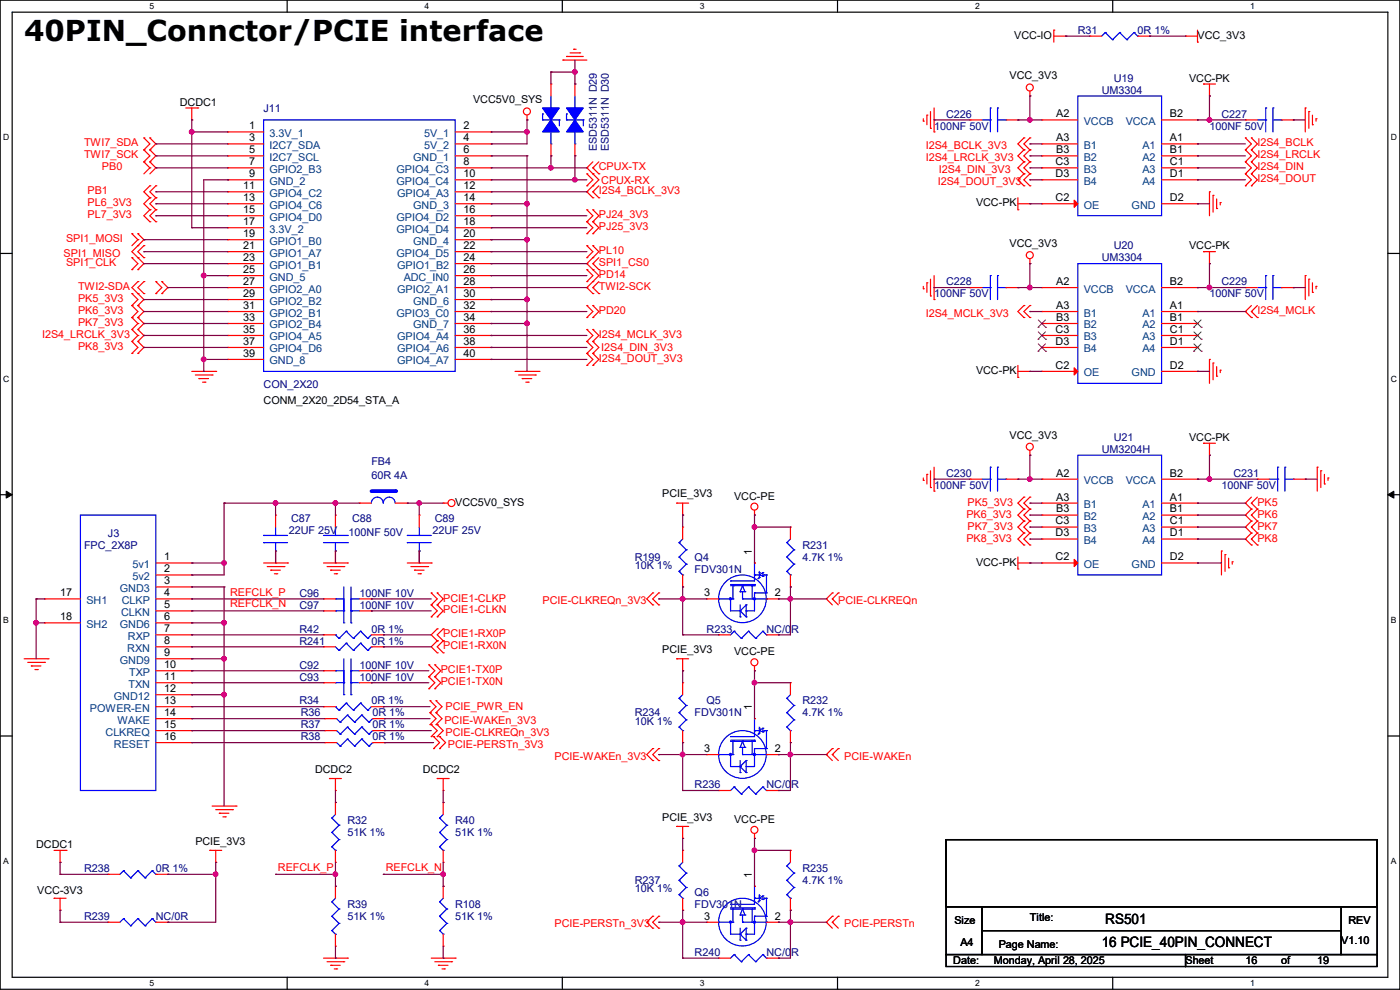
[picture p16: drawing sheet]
<svg xmlns="http://www.w3.org/2000/svg" width="297mm" height="210mm" viewBox="0 0 297 210" stroke-linecap="round" stroke-linejoin="round" font-family="sans-serif">
<defs><g id="words">
<text font-size="6.1" x="5.1" y="8.7">40PIN_Connctor/PCIE interface</text>
<g font-size="3">
<text x="234.5" y="196.1">RS501</text>
<text x="233.7" y="200.9">16 PCIE_40PIN_CONNECT</text>
</g>
<g font-size="2.3">
<text x="215.2" y="8.2">VCC-IO</text>
<text x="254" y="8.2">VCC_3V3</text>
<text x="214.2" y="16.8">VCC_3V3</text>
<text x="252.3" y="17.4">VCC-PK</text>
<text x="38.1" y="22.4">DCDC1</text>
<text x="100.4" y="21.9">VCC5V0_SYS</text>
<text x="52.9" y="27.4">1</text>
<text x="52.9" y="30">3</text>
<text x="98.3" y="27.4">2</text>
<text x="98.3" y="30">4</text>
<text x="224.1" y="24.9">A2</text>
<text x="224.1" y="30">A3</text>
<text x="248.2" y="30">A1</text>
<text x="248.2" y="24.9">B2</text>
<text x="52.9" y="32.5">5</text>
<text x="52.9" y="35.1">7</text>
<text x="98.3" y="32.5">6</text>
<text x="98.3" y="35.1">8</text>
<text x="223.9" y="35.1">C3</text>
<text x="224.1" y="32.5">B3</text>
<text x="248.2" y="32.5">B1</text>
<text x="248.2" y="35.1">C1</text>
<text x="51.6" y="40.1">11</text>
<text x="52.9" y="37.6">9</text>
<text x="98.3" y="37.6">10</text>
<text x="98.3" y="40.1">12</text>
<text x="223.9" y="37.6">D3</text>
<text x="248.2" y="37.6">D1</text>
<text x="51.6" y="42.7">13</text>
<text x="51.6" y="45.2">15</text>
<text x="51.6" y="47.8">17</text>
<text x="98.3" y="42.7">14</text>
<text x="98.3" y="45.2">16</text>
<text x="98.3" y="47.8">18</text>
<text x="207.1" y="43.8">VCC-PK</text>
<text x="223.9" y="42.7">C2</text>
<text x="248.2" y="42.7">D2</text>
<text x="51.6" y="50.3">19</text>
<text x="51.6" y="52.8">21</text>
<text x="98.3" y="50.3">20</text>
<text x="98.3" y="52.8">22</text>
<text x="214.2" y="52.4">VCC_3V3</text>
<text x="252.3" y="52.9">VCC-PK</text>
<text x="51.6" y="55.4">23</text>
<text x="51.6" y="57.9">25</text>
<text x="98.3" y="55.4">24</text>
<text x="98.3" y="57.9">26</text>
<text x="51.6" y="60.5">27</text>
<text x="51.6" y="63">29</text>
<text x="51.6" y="65.5">31</text>
<text x="98.3" y="60.5">28</text>
<text x="98.3" y="63">30</text>
<text x="98.3" y="65.5">32</text>
<text x="224.1" y="60.5">A2</text>
<text x="224.1" y="65.5">A3</text>
<text x="248.2" y="65.5">A1</text>
<text x="248.2" y="60.5">B2</text>
<text x="51.6" y="68.1">33</text>
<text x="51.6" y="70.6">35</text>
<text x="98.3" y="68.1">34</text>
<text x="98.3" y="70.6">36</text>
<text x="223.9" y="70.6">C3</text>
<text x="224.1" y="68.1">B3</text>
<text x="248.2" y="68.1">B1</text>
<text x="248.2" y="70.6">C1</text>
<text x="51.6" y="73.2">37</text>
<text x="51.6" y="75.7">39</text>
<text x="98.3" y="73.2">38</text>
<text x="98.3" y="75.7">40</text>
<text x="223.9" y="73.2">D3</text>
<text x="248.2" y="73.2">D1</text>
<text x="207.1" y="79.3">VCC-PK</text>
<text x="223.9" y="78.2">C2</text>
<text x="248.2" y="78.2">D2</text>
<text x="55.9" y="85.7">CONM_2X20_2D54_STA_A</text>
<text x="214.2" y="93">VCC_3V3</text>
<text x="252.3" y="93.6">VCC-PK</text>
<text x="224.1" y="101.1">A2</text>
<text x="248.2" y="101.1">B2</text>
<text x="96.6" y="107.3">VCC5V0_SYS</text>
<text x="140.5" y="105.5">PCIE_3V3</text>
<text x="155.7" y="106">VCC-PE</text>
<text x="224.1" y="106.2">A3</text>
<text x="248.2" y="106.2">A1</text>
<text x="223.9" y="111.3">C3</text>
<text x="223.9" y="113.8">D3</text>
<text x="224.1" y="108.7">B3</text>
<text x="248.2" y="108.7">B1</text>
<text x="248.2" y="111.3">C1</text>
<text x="248.2" y="113.8">D1</text>
<text x="34.8" y="118.9">1</text>
<text x="159.5" y="117.6" transform="rotate(-90 159.5 117.6)">1</text>
<text x="207.1" y="120">VCC-PK</text>
<text x="223.9" y="118.9">C2</text>
<text x="248.2" y="118.9">D2</text>
<text x="34.8" y="121.4">2</text>
<text x="34.8" y="124">3</text>
<text x="12.7" y="126.5">17</text>
<text x="12.7" y="131.6">18</text>
<text x="34.8" y="126.5">4</text>
<text x="34.8" y="129">5</text>
<text x="34.8" y="131.6">6</text>
<text x="149.4" y="126.5">3</text>
<text x="164.4" y="126.5">2</text>
<text x="34.8" y="134.1">7</text>
<text x="34.8" y="136.7">8</text>
<text x="34.8" y="139.2">9</text>
<text x="34.8" y="141.7">10</text>
<text x="140.5" y="138.5">PCIE_3V3</text>
<text x="155.7" y="139">VCC-PE</text>
<text x="34.8" y="144.3">11</text>
<text x="34.8" y="146.8">12</text>
<text x="34.8" y="149.4">13</text>
<text x="34.8" y="151.9">14</text>
<text x="34.8" y="154.4">15</text>
<text x="159.5" y="150.7" transform="rotate(-90 159.5 150.7)">1</text>
<text x="34.8" y="157">16</text>
<text x="149.4" y="159.5">3</text>
<text x="164.4" y="159.5">2</text>
<text x="66.8" y="163.9">DCDC2</text>
<text x="89.7" y="163.9">DCDC2</text>
<text x="7.7" y="179.9">DCDC1</text>
<text x="41.4" y="179.2">PCIE_3V3</text>
<text x="140.5" y="174.1">PCIE_3V3</text>
<text x="155.7" y="174.6">VCC-PE</text>
<text x="7.9" y="189.6">VCC-3V3</text>
<text x="159.5" y="186.2" transform="rotate(-90 159.5 186.2)">1</text>
<text x="149.4" y="195.1">3</text>
<text x="164.4" y="195.1">2</text>
<text x="202.5" y="195.9">Size</text>
<text x="218.5" y="195.4">Title:</text>
<text x="286" y="195.9">REV</text>
<text x="203.8" y="200.7">A4</text>
<text x="211.9" y="201">Page Name:</text>
<text x="284.5" y="200.2">V1.10</text>
<text x="202.2" y="204.6">Date:</text>
<text x="210.9" y="204.6">Monday, April 28, 2025</text>
<text x="251.5" y="204.6">Sheet</text>
<text x="264.2" y="204.6">16</text>
<text x="271.8" y="204.6">of</text>
<text x="279.4" y="204.6">19</text>
</g>
<g font-size="2.3" fill="#000080">
<text x="228.6" y="7.2">R31</text>
<text x="241.3" y="7.2">0R 1%</text>
<text x="236.3" y="17.4">U19</text>
<text x="55.9" y="23.7">J11</text>
<text x="233.7" y="19.9">UM3304</text>
<text x="198.2" y="27.5">100NF 50V</text>
<text x="200.7" y="25">C226</text>
<text x="256.6" y="27.5">100NF 50V</text>
<text x="259.1" y="25">C227</text>
<text x="126.6" y="32" transform="rotate(-90 126.6 32)">ESD5311N D29</text>
<text x="129.2" y="32" transform="rotate(-90 129.2 32)">ESD5311N D30</text>
<text x="236.3" y="52.9">U20</text>
<text x="233.7" y="55.5">UM3304</text>
<text x="198.2" y="63.1">100NF 50V</text>
<text x="200.7" y="60.5">C228</text>
<text x="256.6" y="63.1">100NF 50V</text>
<text x="259.1" y="60.5">C229</text>
<text x="55.9" y="82.4">CON_2X20</text>
<text x="236.3" y="93.6">U21</text>
<text x="78.8" y="98.6">FB4</text>
<text x="78.8" y="101.7">60R 4A</text>
<text x="200.7" y="101.2">C230</text>
<text x="233.7" y="96.1">UM3204H</text>
<text x="261.7" y="101.2">C231</text>
<text x="198.2" y="103.7">100NF 50V</text>
<text x="259.1" y="103.7">100NF 50V</text>
<text x="22.9" y="113.9">J3</text>
<text x="61.3" y="113.4">22UF 25V</text>
<text x="61.8" y="110.8">C87</text>
<text x="74" y="113.6">100NF 50V</text>
<text x="74.7" y="110.8">C88</text>
<text x="91.7" y="113.4">22UF 25V</text>
<text x="92.2" y="110.8">C89</text>
<text x="17.8" y="116.4">FPC_2X8P</text>
<text x="134.7" y="119">R199</text>
<text x="147.4" y="119">Q4</text>
<text x="170.2" y="116.4">R231</text>
<text x="170.2" y="119">4.7K 1%</text>
<text x="134.7" y="120.7">10K 1%</text>
<text x="147.4" y="121.5">FDV301N</text>
<text x="63.5" y="129.1">C97</text>
<text x="63.5" y="126.6">C96</text>
<text x="76.2" y="129.1">100NF 10V</text>
<text x="76.2" y="126.6">100NF 10V</text>
<text x="63.5" y="134.2">R42</text>
<text x="63.5" y="136.7">R241</text>
<text x="78.8" y="134.2">0R 1%</text>
<text x="78.8" y="136.7">0R 1%</text>
<text x="149.9" y="134.2">R233</text>
<text x="162.6" y="134.2">NC/0</text>
<text x="167.8" y="134.2">R</text>
<text x="63.5" y="141.8">C92</text>
<text x="76.2" y="141.8">100NF 10V</text>
<text x="63.5" y="149.4">R34</text>
<text x="63.5" y="144.4">C93</text>
<text x="76.2" y="144.4">100NF 10V</text>
<text x="78.8" y="149.4">0R 1%</text>
<text x="149.9" y="149.4">Q5</text>
<text x="170.2" y="149.4">R232</text>
<text x="63.8" y="152">R36</text>
<text x="63.8" y="154.5">R37</text>
<text x="79" y="152">0R 1%</text>
<text x="79" y="154.5">0R 1%</text>
<text x="134.7" y="152">R234</text>
<text x="134.7" y="153.8">10K 1%</text>
<text x="147.4" y="152">FDV301N</text>
<text x="170.2" y="152">4.7K 1%</text>
<text x="63.8" y="157.1">R38</text>
<text x="79" y="157.1">0R 1%</text>
<text x="147.4" y="167.2">R236</text>
<text x="162.6" y="167.2">NC/0</text>
<text x="167.8" y="167.2">R</text>
<text x="73.7" y="174.8">R32</text>
<text x="73.7" y="177.4">51K 1%</text>
<text x="96.6" y="174.8">R40</text>
<text x="96.6" y="177.4">51K 1%</text>
<text x="17.8" y="185">R238</text>
<text x="33.1" y="185">0R 1%</text>
<text x="170.2" y="185">R235</text>
<text x="134.7" y="187.5">R237</text>
<text x="134.7" y="189.3">10K 1%</text>
<text x="147.4" y="190.1">Q6</text>
<text x="170.2" y="187.5">4.7K 1%</text>
<text x="17.8" y="195.2">R239</text>
<text x="33.1" y="195.2">NC/0R</text>
<text x="73.7" y="192.6">R39</text>
<text x="73.7" y="195.2">51K 1%</text>
<text x="96.6" y="192.6">R108</text>
<text x="96.6" y="195.2">51K 1%</text>
<text x="147.4" y="192.6">FDV301N</text>
<text x="147.4" y="202.8">R240</text>
<text x="162.6" y="202.8">NC/0</text>
<text x="167.8" y="202.8">R</text>
</g>
<g font-size="2.3" fill="#004080">
<text x="57.2" y="29">3.3V_1</text>
<text x="90" y="29">5V_1</text>
<text x="229.9" y="26.5">VCCB</text>
<text x="238.8" y="26.5">VCCA</text>
<text x="57.2" y="31.6">I2C7_SDA</text>
<text x="57.2" y="34.1">I2C7_SCL</text>
<text x="87.7" y="34.1">GND_1</text>
<text x="90" y="31.6">5V_2</text>
<text x="229.9" y="34.1">B2</text>
<text x="229.9" y="31.6">B1</text>
<text x="242.4" y="34.1">A2</text>
<text x="242.4" y="31.6">A1</text>
<text x="57.2" y="36.7">GPIO2_B3</text>
<text x="57.2" y="39.2">GND_2</text>
<text x="57.2" y="41.7">GPIO4_C2</text>
<text x="84.1" y="36.7">GPIO4_C3</text>
<text x="84.1" y="39.2">GPIO4_C4</text>
<text x="84.2" y="41.7">GPIO4_A3</text>
<text x="229.9" y="36.7">B3</text>
<text x="229.9" y="39.2">B4</text>
<text x="242.4" y="36.7">A3</text>
<text x="242.4" y="39.2">A4</text>
<text x="57.2" y="44.3">GPIO4_C6</text>
<text x="57.2" y="46.8">GPIO4_D0</text>
<text x="84.1" y="46.8">GPIO4_D2</text>
<text x="87.7" y="44.3">GND_3</text>
<text x="229.9" y="44.3">OE</text>
<text x="240.1" y="44.3">GND</text>
<text x="57.2" y="49.4">3.3V_2</text>
<text x="57.2" y="51.9">GPIO1_B0</text>
<text x="84.1" y="49.4">GPIO4_D4</text>
<text x="87.7" y="51.9">GND_4</text>
<text x="57.2" y="54.4">GPIO1_A7</text>
<text x="57.2" y="57">GPIO1_B1</text>
<text x="57.2" y="59.5">GND_5</text>
<text x="84.1" y="54.4">GPIO4_D5</text>
<text x="84.2" y="57">GPIO1_B2</text>
<text x="85.6" y="59.5">ADC_IN0</text>
<text x="57.2" y="62.1">GPIO2_A0</text>
<text x="57.2" y="64.6">GPIO2_B2</text>
<text x="84.2" y="62.1">GPIO2_A1</text>
<text x="87.7" y="64.6">GND_6</text>
<text x="229.9" y="62.1">VCCB</text>
<text x="238.8" y="62.1">VCCA</text>
<text x="57.2" y="67.1">GPIO2_B1</text>
<text x="57.2" y="69.7">GPIO2_B4</text>
<text x="84.1" y="67.1">GPIO3_C0</text>
<text x="87.7" y="69.7">GND_7</text>
<text x="229.9" y="69.7">B2</text>
<text x="229.9" y="67.1">B1</text>
<text x="242.4" y="69.7">A2</text>
<text x="242.4" y="67.1">A1</text>
<text x="57.2" y="72.2">GPIO4_A5</text>
<text x="57.2" y="74.8">GPIO4_D6</text>
<text x="57.2" y="77.3">GND_8</text>
<text x="84.2" y="72.2">GPIO4_A4</text>
<text x="84.2" y="74.8">GPIO4_A6</text>
<text x="84.2" y="77.3">GPIO4_A7</text>
<text x="229.9" y="72.2">B3</text>
<text x="229.9" y="74.8">B4</text>
<text x="242.4" y="72.2">A3</text>
<text x="242.4" y="74.8">A4</text>
<text x="229.9" y="79.8">OE</text>
<text x="240.1" y="79.8">GND</text>
<text x="229.9" y="102.7">VCCB</text>
<text x="229.9" y="107.8">B1</text>
<text x="238.8" y="102.7">VCCA</text>
<text x="242.4" y="107.8">A1</text>
<text x="229.9" y="110.3">B2</text>
<text x="229.9" y="112.9">B3</text>
<text x="242.4" y="110.3">A2</text>
<text x="242.4" y="112.9">A3</text>
<text x="229.9" y="115.4">B4</text>
<text x="242.4" y="115.4">A4</text>
<text x="25.4" y="125.6">GND3</text>
<text x="28.1" y="120.5">5v1</text>
<text x="28.1" y="123">5v2</text>
<text x="229.9" y="120.5">OE</text>
<text x="240.1" y="120.5">GND</text>
<text x="18.3" y="128.1">SH1</text>
<text x="25.7" y="130.6">CLKN</text>
<text x="25.8" y="128.1">CLKP</text>
<text x="18.3" y="133.2">SH2</text>
<text x="25.4" y="133.2">GND6</text>
<text x="27.1" y="135.7">RXP</text>
<text x="25.4" y="140.8">GND9</text>
<text x="27" y="138.3">RXN</text>
<text x="27.4" y="143.3">TXP</text>
<text x="24.2" y="148.4">GND12</text>
<text x="27.3" y="145.9">TXN</text>
<text x="19.1" y="151">POWER-EN</text>
<text x="24.9" y="153.5">WAKE</text>
<text x="22.4" y="156">CLKREQ</text>
<text x="24.2" y="158.6">RESET</text>
</g>
<g font-size="2.3" fill="#f00">
<text x="17.8" y="33.6">TWI7_SCK</text>
<text x="17.8" y="31.1">TWI7_SDA</text>
<text x="196.4" y="31.6">I2S4_BCLK_3V3</text>
<text x="196.4" y="34.1">I2S4_LRCLK_3V3</text>
<text x="266.7" y="31.1">I2S4_BCLK</text>
<text x="266.7" y="33.6">I2S4_LRCLK</text>
<text x="18.6" y="41.2">PB1</text>
<text x="21.6" y="36.2">PB0</text>
<text x="127" y="36.2">CPUX-TX</text>
<text x="127" y="41.2">I2S4_BCLK_3V3</text>
<text x="127.6" y="38.9">CPUX-RX</text>
<text x="198.9" y="39.2">I2S4_DOUT_3V3</text>
<text x="199.2" y="36.7">I2S4_DIN_3V3</text>
<text x="266.7" y="36.2">I2S4_DIN</text>
<text x="266.7" y="38.7">I2S4_DOUT</text>
<text x="18.6" y="43.8">PL6_3V3</text>
<text x="18.6" y="46.3">PL7_3V3</text>
<text x="127" y="46.3">PJ24_3V3</text>
<text x="14" y="51.4">SPI1_MOSI</text>
<text x="127" y="48.9">PJ25_3V3</text>
<text x="127" y="53.9">PL10</text>
<text x="13.5" y="54.4">SPI1_MISO</text>
<text x="14" y="56.5">SPI1_CLK</text>
<text x="127" y="56.5">SPI1_CS0</text>
<text x="127" y="59">PD14</text>
<text x="16.6" y="61.6">TWI2-SDA</text>
<text x="16.6" y="64.1">PK5_3V3</text>
<text x="127" y="61.6">TWI2-SCK</text>
<text x="8.9" y="71.7">I2S4_LRCLK_3V3</text>
<text x="16.6" y="66.6">PK6_3V3</text>
<text x="16.6" y="69.2">PK7_3V3</text>
<text x="127" y="71.7">I2S4_MCLK_3V3</text>
<text x="127" y="66.6">PD20</text>
<text x="196.4" y="67.1">I2S4_MCLK_3V3</text>
<text x="266.7" y="66.6">I2S4_MCLK</text>
<text x="16.6" y="74.3">PK8_3V3</text>
<text x="127" y="76.8">I2S4_DOUT_3V3</text>
<text x="127.6" y="74.5">I2S4_DIN_3V3</text>
<text x="205.3" y="107.3">PK5_3V3</text>
<text x="266.7" y="107.3">PK5</text>
<text x="205" y="109.8">PK6_3V3</text>
<text x="205.3" y="112.4">PK7_3V3</text>
<text x="266.7" y="109.8">PK6</text>
<text x="266.7" y="112.4">PK7</text>
<text x="205" y="114.9">PK8_3V3</text>
<text x="266.7" y="114.9">PK8</text>
<text x="48.8" y="126.3">REFCLK_P</text>
<text x="48.8" y="128.9">REFCLK_N</text>
<text x="94" y="127.6">PCIE1-CLKP</text>
<text x="94" y="130.1">PCIE1-CLKN</text>
<text x="115.1" y="128.1">PCIE-CLKREQn_3V3</text>
<text x="177.8" y="128.1">PCIE-CLKREQn</text>
<text x="94" y="135.2">PCIE1-RX0P</text>
<text x="94" y="137.8">PCIE1-RX0N</text>
<text x="93.5" y="142.8">PCIE1-TX0P</text>
<text x="93.5" y="145.4">PCIE1-TX0N</text>
<text x="94.3" y="153.5">PCIE-WAKEn_3V3</text>
<text x="94.5" y="150.7">PCIE_PWR_EN</text>
<text x="94.5" y="156">PCIE-CLKREQn_3V3</text>
<text x="95" y="158.6">PCIE-PERSTn_3V3</text>
<text x="117.6" y="161.1">PCIE-WAKEn_3V3</text>
<text x="179.1" y="161.1">PCIE-WAKEn</text>
<text x="59" y="184.7">REFCLK_P</text>
<text x="81.8" y="184.7">REFCLK_N</text>
<text x="117.6" y="196.7">PCIE-PERSTn_3V3</text>
<text x="179.1" y="196.7">PCIE-PERSTn</text>
</g>
<g font-size="1.8">
<text x="31.7" y="1.9">5</text>
<text x="90.1" y="1.9">4</text>
<text x="148.5" y="1.9">3</text>
<text x="206.8" y="1.9">2</text>
<text x="265.2" y="1.9">1</text>
<text x=".7" y="29.8">D</text>
<text x="295.1" y="29.8">D</text>
<text x=".7" y="80.9">C</text>
<text x="295.1" y="80.9">C</text>
<text x=".7" y="132.1">B</text>
<text x="295.1" y="132.1">B</text>
<text x=".7" y="183.3">A</text>
<text x="295.1" y="183.3">A</text>
<text x="31.7" y="209.2">5</text>
<text x="90.1" y="209.2">4</text>
<text x="148.5" y="209.2">3</text>
<text x="206.8" y="209.2">2</text>
<text x="265.2" y="209.2">1</text>
</g>
</g></defs>
<g fill="none" stroke="#000" stroke-width=".25">
<path d="M0 0h297v209.8h-297zM2.6 2.6h291.8v204.7h-291.8zM60.9 0v2.6M119.3 0v2.6M177.7 0v2.6M236.1 0v2.6M0 53.8h2.6M294.4 53.8h2.6M0 104.9h2.6M294.4 104.9h2.6M0 156.1h2.6M294.4 156.1h2.6"/>
<path d="M200.7 178.1h91.4v14.2h-91.4zM200.7 192.3h7.6v10.2h-7.6zM208.3 192.3h76.2v5.1h-76.2zM208.3 197.4h76.2v5.1h-76.2zM284.5 192.3h7.6v10.2h-7.6zM60.9 207.3v2.5M119.3 207.3v2.5M177.7 207.3v2.5M200.7 202.5h50.8v2.5h-50.8zM236.1 207.3v2.5M251.5 202.5h40.6v2.5h-40.6z"/>
</g>
<path d="M1.3 104.2l1.3 .7-1.3 .8zM294.4 104.9l1.3-.7v1.5z" fill="#000"/>
<path d="M1.3 104.2l1.3 .7-1.3 .8zM294.4 104.9l1.3-.7v1.5z" fill="none" stroke="#000" stroke-width=".21"/>
<g fill="none" stroke="#f00" stroke-width=".25">
<path d="M119.4 12.7h.1M119.4 12.7h5.1M120.2 12h.1M120.2 12h3.5M120.9 11.2h2.1M121.7 10.5h.1M121.7 10.5h.5M123 11.2h.1M218.5 19.3v1.1M223.6 6.4h.1M223.6 7.7h2.5M223.6 6.4v2.5"/>
<path d="M226.1 7.7h.1M251.5 7.7h.1M251.5 7.7h2.5M254 8.9h.1M254 6.4v2.5M255.3 17.8h.1M255.3 17.8h2.6M256.6 17.8v2.6M30.5 31.8h.1M30.5 34.3h.1M30.5 29.3h.1M30.5 31.8l1.3 1.3-1.3 1.2"/>
<path d="M30.5 34.3l1.3 1.3M30.5 29.3l1.3 1.2-1.3 1.3M31.8 34.3h.1M31.8 31.8h.1M31.8 35.6h.1M31.8 29.3h.1M31.8 39.4h.1M31.8 31.8l1.3 1.3-1.3 1.2M31.8 35.6l-1.3 1.3M31.8 34.3l1.3 1.3M31.8 29.3l1.3 1.2-1.3 1.3M31.8 39.4l-1.3 1.3 1.3 1.3"/>
<path d="M33.1 35.6h.1M33.1 39.4h.1M33.1 35.6l-1.3 1.3M33.1 39.4l-1.3 1.3 1.3 1.3M39.4 22.9h2.6M40.7 25.4h.1M40.7 22.9v2.5M42 22.9h.1M111.8 25.4h.1M111.8 24.4v1M124.5 35.6h.1M124.5 39.4h.1"/>
<path d="M124.5 36.9h.1M124.5 35.6l2.5 2.5-2.5 2.6M124.5 36.9l1.3 1.2-1.3 1.3M125.8 35.6h.1M125.8 36.9h.1M125.8 39.4h.1M125.8 35.6l1.2 1.3M125.8 34.3l-1.3 1.3M127 36.9h.1M127 34.3l-1.2 1.3M127 39.4l-1.2 1.3M195.9 25.7h.1"/>
<path d="M195.9 25.2v.5M196.6 24.4h.1M196.6 24.4v2.1M197.4 27.2h.1M197.4 23.7v3.5M198.2 28h.1M198.2 22.9v5.1M217.2 29.3h.1M217.2 31.8h.1M217.2 34.3h.1M217.2 36.9h.1M217.2 39.4h.1"/>
<path d="M217.2 31.8l-1.3 1.3 1.3 1.2M217.2 29.3l-1.3 1.2 1.3 1.3M217.2 34.3l-1.3 1.3 1.3 1.3M217.2 36.9l-1.3 1.2 1.3 1.3M218.5 20.4h.1M218.5 29.3h.1M218.5 31.8h.1M218.5 34.3h.1M218.5 36.9h.1M218.5 39.4h.1M218.5 29.3l-1.3 1.2 1.3 1.3M218.5 31.8l-1.3 1.3 1.3 1.2"/>
<path d="M218.5 34.3l-1.3 1.3 1.3 1.3M218.5 36.9l-1.3 1.2 1.3 1.3M256.6 20.4h.1M264.2 31.8h.1M264.2 29.3h.1M264.2 34.3h.1M264.2 36.9h.1M264.2 39.4h.1M264.2 29.3l1.3 1.2-1.3 1.3M264.2 31.8l1.3 1.3-1.3 1.2M264.2 34.3l1.3 1.3-1.3 1.3M264.2 36.9l1.3 1.2-1.3 1.3"/>
<path d="M265.5 31.8h.1M265.5 29.3h.1M265.5 34.3h.1M265.5 36.9h.1M265.5 39.4h.1M265.5 29.3l1.2 1.2-1.2 1.3M265.5 31.8l1.2 1.3-1.2 1.2M265.5 34.3l1.2 1.3-1.2 1.3M265.5 36.9l1.2 1.2-1.2 1.3M276.9 22.9h.1M276.9 22.9v5.1M277.7 23.7h.1"/>
<path d="M277.7 23.7v3.5M278.4 26.5h.1M278.4 24.4v2.1M279.2 25.2h.1M279.2 25.2v.5M28 49.6h.1M28 54.7h.1M28 57.2h.1M28 49.6l1.3 1.2M28 54.7l1.3 1.2-1.3 1.3M29.3 50.8h.1M29.3 49.6h.1"/>
<path d="M29.3 52.1h.1M29.3 54.7h.1M29.3 57.2h.1M29.3 59.7h.1M29.3 50.8l-1.3 1.3M29.3 49.6l1.2 1.2M29.3 59.7l-1.3 1.3 2.5 2.5-1.2 1.3M30.5 50.8h.1M30.5 52.1h.1M30.5 54.7h.1M30.5 59.7h.1M30.5 50.8l-2.5 2.6 2.5 2.5-1.2 1.3"/>
<path d="M30.5 52.1l-1.2 1.3 1.2 1.3M30.5 59.7l-1.2 1.3 1.2 1.3M31.8 42h.1M31.8 44.5h.1M31.8 47h.1M31.8 42l-1.3 1.2 1.3 1.3M31.8 44.5l-1.3 1.3 1.3 1.2M33.1 59.7h.1M33.1 42h.1M33.1 44.5h.1M33.1 47h.1M33.1 59.7l1.2 1.3-1.2 1.3"/>
<path d="M33.1 42l-1.3 1.2 1.3 1.3M33.1 44.5l-1.3 1.3 1.3 1.2M34.3 59.7h.1M34.3 59.7l1.3 1.3-1.3 1.3M124.5 40.7h.1M124.5 47h.1M124.5 44.5h.1M124.5 49.6h.1M124.5 54.7h.1M124.5 52.1h.1M124.5 55.9h.1M124.5 59.7h.1"/>
<path d="M124.5 57.2h.1M124.5 40.7l1.3 1.3M124.5 44.5l1.3 1.3-1.3 1.2M124.5 47l1.3 1.3-1.3 1.3M124.5 52.1l1.3 1.3-1.3 1.3M124.5 55.9l2.5 2.6-2.5 2.5M124.5 57.2l1.3 1.3-1.3 1.2M125.8 40.7h.1M125.8 42h.1M125.8 47h.1M125.8 44.5h.1M125.8 49.6h.1"/>
<path d="M125.8 54.7h.1M125.8 52.1h.1M125.8 55.9h.1M125.8 57.2h.1M125.8 59.7h.1M125.8 40.7l1.2 1.3M125.8 44.5l1.2 1.3-1.2 1.2M125.8 47l1.2 1.3-1.2 1.3M125.8 52.1l1.2 1.3-2.5 2.5M125.8 55.9l1.2 1.3M127 42h.1M127 57.2h.1"/>
<path d="M127 54.7l-1.2 1.2M127 59.7l-1.2 1.3M196.6 60h.1M196.6 60v2M197.4 59.2v3.6M198.2 58.5v5M215.9 44.5h.1M215.9 43.2h2.6M215.9 42v2.5M218.5 55.9h.1M218.5 43.2h.1M218.5 54.9v1"/>
<path d="M255.3 53.4h.1M255.3 53.4h2.6M256.6 40.7h.1M256.6 55.9h.1M256.6 40.7v5.1M256.6 53.4v2.5M257.3 41.4h.1M257.3 41.4v3.6M258.1 44.2h.1M258.1 42.2v2M258.9 43h.1M258.9 43v.5"/>
<path d="M276.9 58.5h.1M276.9 58.5v5M277.7 59.2h.1M277.7 59.2v3.6M278.4 60v2M28 62.3h.1M28 64.8h.1M28 67.4h.1M28 69.9h.1M28 72.4h.1M28 75h.1M28 64.8l1.3 1.3-1.3 1.3"/>
<path d="M28 62.3l1.3 1.2-1.3 1.3M28 67.4l1.3 1.2M28 69.9l1.3 1.3M28 72.4l1.3 1.3-1.3 1.3M29.3 62.3h.1M29.3 64.8h.1M29.3 67.4h.1M29.3 68.6h.1M29.3 71.2h.1M29.3 69.9h.1M29.3 75h.1M29.3 72.4h.1"/>
<path d="M29.3 64.8l1.2 1.3-1.2 1.3M29.3 68.6l-1.3 1.3M29.3 67.4l1.2 1.2M29.3 71.2l-1.3 1.2M29.3 69.9l1.2 1.3M29.3 72.4l1.2 1.3-1.2 1.3M30.5 62.3h.1M30.5 68.6h.1M30.5 71.2h.1M30.5 68.6l-1.2 1.3M30.5 71.2l-1.2 1.2M33.1 62.3h.1"/>
<path d="M34.3 62.3h.1M40.7 78.8h5.1M41.4 79.5h3.6M45 79.5h.1M45.8 78.8h.1M109.3 78.8h5M110 79.5h3.6M113.6 79.5h.1M114.3 78.8h.1M124.5 61h.1M124.5 72.4h.1M124.5 69.9h.1"/>
<path d="M124.5 75h.1M124.5 77.5h.1M124.5 67.4h.1M124.5 64.8h.1M124.5 61l1.3 1.3M124.5 69.9l1.3 1.3-1.3 1.2M124.5 72.4l1.3 1.3-1.3 1.3M124.5 75l1.3 1.2-1.3 1.3M124.5 64.8l1.3 1.3-1.3 1.3M125.8 61h.1M125.8 62.3h.1M125.8 72.4h.1"/>
<path d="M125.8 69.9h.1M125.8 75h.1M125.8 77.5h.1M125.8 67.4h.1M125.8 64.8h.1M125.8 61l1.2 1.3M125.8 69.9l1.2 1.3-1.2 1.2M125.8 72.4l1.2 1.3-1.2 1.3M125.8 75l1.2 1.2-1.2 1.3M125.8 64.8l1.2 1.3-1.2 1.3M127 62.3h.1M195.9 61.3h.1"/>
<path d="M195.9 60.7v.6M197.4 62.8h.1M198.2 63.5h.1M215.9 78.8h2.6M215.9 77.5v2.6M217.2 64.8h.1M217.2 67.4h.1M217.2 64.8l-1.3 1.3 1.3 1.3M218.5 78.8h.1M218.5 64.8h.1M218.5 67.4h.1M218.5 64.8l-1.3 1.3 1.3 1.3"/>
<path d="M221 68.6h.1M221 71.2h.1M221 61h.1M221 66.1h.1M221 73.7h.1M221 68.6h7.6M221 71.2h7.6M221 73.7h7.6M221 66.1h7.6M221 61h7.6M246.4 78.8h7.6M246.4 68.6h7.6"/>
<path d="M246.4 71.2h7.6M246.4 73.7h7.6M246.4 66.1h7.6M246.4 61h7.6M254 68.6h.1M254 71.2h.1M254 73.7h.1M254 66.1h.1M254 78.8h.1M254 61h.1M256.6 76.2h.1M256.6 76.2v5.1"/>
<path d="M257.3 77h.1M257.3 77v3.6M258.1 79.8h.1M258.1 77.8v2M258.9 78.5h.1M258.9 78.5v.5M264.2 66.1h.1M264.2 66.1l1.3 1.3M265.5 66.1h.1M265.5 67.4h.1M265.5 64.8l-1.3 1.3M265.5 66.1l1.2 1.3"/>
<path d="M266.7 67.4h.1M266.7 64.8l-1.2 1.3M278.4 62h.1M279.2 60.7h.1M279.2 60.7v.6M42.2 80.3h.1M42.2 80.3h2M43 81.1h.5M43.5 81.1h.1M110.8 80.3h.1M110.8 80.3h2M111.5 81.1h.6"/>
<path d="M112.1 81.1h.1M197.4 99.9v3.5M198.2 99.1v5.1M215.9 80.1h.1M218.5 96.6h.1M218.5 95.5v1.1M255.3 94h.1M255.3 94h2.6M256.6 96.6h.1M256.6 94v2.6M279.4 99.1h.1M279.4 99.1v5.1"/>
<path d="M280.2 99.9h.1M280.2 99.9v3.5M55.9 119.4h5.1M61 119.4h.1M68.6 119.4h5.1M73.7 119.4h.1M86.4 119.4h5.1M91.5 119.4h.1M94 106.7h.1M94 106.7h1M143.6 106.7h.1M143.6 106.7h2.5"/>
<path d="M144.8 109.3h.1M144.8 106.7v2.6M160.1 109.3h.1M160.1 108.2v1.1M195.9 101.9h.1M195.9 101.4v.5M196.6 100.6h.1M196.6 100.6v2.1M197.4 103.4h.1M198.2 104.2h.1M215.9 119.4h2.6M215.9 118.2v2.5"/>
<path d="M217.2 105.5h.1M217.2 108h.1M217.2 110.5h.1M217.2 113.1h.1M217.2 115.6h.1M217.2 105.5l-1.3 1.2 1.3 1.3M217.2 108l-1.3 1.3 1.3 1.2M217.2 110.5l-1.3 1.3 1.3 1.3M217.2 113.1l-1.3 1.2 1.3 1.3M218.5 119.4h.1M218.5 105.5h.1M218.5 108h.1"/>
<path d="M218.5 110.5h.1M218.5 113.1h.1M218.5 115.6h.1M218.5 105.5l-1.3 1.2 1.3 1.3M218.5 108l-1.3 1.3 1.3 1.2M218.5 110.5l-1.3 1.3 1.3 1.3M218.5 113.1l-1.3 1.2 1.3 1.3M259.1 116.9h.1M259.1 116.9v5.1M259.9 117.6h.1M259.9 117.6v3.6M260.6 118.4v2"/>
<path d="M261.4 119.2h.1M261.4 119.2v.5M264.2 106.7h.1M264.2 109.3h.1M264.2 111.8h.1M264.2 114.3h.1M264.2 106.7l1.3 1.3M264.2 109.3l1.3 1.2M264.2 111.8l1.3 1.3M264.2 114.3l1.3 1.3M265.5 106.7h.1M265.5 108h.1"/>
<path d="M265.5 109.3h.1M265.5 110.5h.1M265.5 111.8h.1M265.5 113.1h.1M265.5 114.3h.1M265.5 115.6h.1M265.5 106.7l1.2 1.3M265.5 105.5l-1.3 1.2M265.5 109.3l1.2 1.2M265.5 108l-1.3 1.3M265.5 111.8l1.2 1.3M265.5 110.5l-1.3 1.3"/>
<path d="M265.5 114.3l1.2 1.3M265.5 113.1l-1.3 1.2M266.7 108h.1M266.7 110.5h.1M266.7 113.1h.1M266.7 115.6h.1M266.7 101.6h.1M266.7 105.5l-1.2 1.2M266.7 108l-1.2 1.3M266.7 110.5l-1.2 1.3M266.7 113.1l-1.2 1.2M266.7 101.6h2.6"/>
<path d="M274.4 101.6h2.5M276.9 101.6h.1M281 102.7h.1M281 100.6v2.1M281.7 101.4h.1M281.7 101.4v.5M5.1 139.7h5.1M10.2 139.7h.1M56.7 120.2h3.5M57.4 120.9h.1M57.4 120.9h2.1M58.2 121.7h.5"/>
<path d="M58.7 121.7h.1M60.2 120.2h.1M68.6 134.7h.1M68.6 134.7h2.6M69.4 120.2h3.5M70.1 120.9h.1M70.1 120.9h2.1M70.9 121.7h.5M71.4 121.7h.1M72.9 120.2h.1M78.8 134.7h2.5M81.3 134.7h.1"/>
<path d="M87.2 120.2h3.5M87.9 120.9h.1M87.9 120.9h2.1M88.7 121.7h.5M89.2 121.7h.1M90.7 120.2h.1M91.5 128.3h.1M91.5 125.8h.1M91.5 130.9h.1M91.5 125.8l1.3 1.2-1.3 1.3M91.5 128.3l1.3 1.3-1.3 1.3M92.8 128.3h.1"/>
<path d="M92.8 125.8h.1M92.8 130.9h.1M92.8 133.4h.1M92.8 135.9h.1M92.8 138.5h.1M92.8 125.8l1.2 1.2-1.2 1.3M92.8 128.3l1.2 1.3-1.2 1.3M92.8 133.4l-1.3 1.3 1.3 1.2M92.8 135.9l-1.3 1.3 1.3 1.3M94 135.9h.1M94 133.4h.1M94 138.5h.1"/>
<path d="M94 133.4l-1.2 1.3 1.2 1.2M94 135.9l-1.2 1.3 1.2 1.3M138.5 125.8h.1M138.5 128.3h.1M138.5 125.8l-1.3 1.2 1.3 1.3M139.7 125.8h.1M139.7 128.3h.1M139.7 125.8l-1.2 1.2 1.2 1.3M143.6 139.7h.1M143.6 139.7h2.5M144.8 139.7v2.6M175.3 127h.1"/>
<path d="M175.3 127l1.3 1.3M176.6 127h.1M176.6 125.8h.1M176.6 127l1.2 1.3M176.6 125.8l-1.3 1.2M177.8 125.8h.1M177.8 125.8l-1.2 1.2M215.9 120.7h.1M260.6 120.4h.1M5.9 140.5h3.5M6.6 141.3h.1M6.6 141.3h2.1"/>
<path d="M7.4 142h.5M7.9 142h.1M9.4 140.5h.1M68.6 149.9h.1M68.6 149.9h2.6M68.9 152.4h.1M68.9 152.4h2.5M78.8 149.9h2.5M79 152.4h2.6M81.3 149.9h.1M81.6 152.4h.1M91 143.6h.1"/>
<path d="M91 141h.1M91 146.1h.1M91 141l1.2 1.3-1.2 1.3M91 143.6l1.2 1.2-1.2 1.3M91.2 148.6h.1M91.2 151.2h.1M91.2 153.7h.1M91.2 148.6l1.3 1.3-1.3 1.3M91.2 151.2l1.3 1.2-1.3 1.3M91.5 156.3h.1M91.5 153.7h.1M91.5 153.7l1.3 1.3-1.3 1.3"/>
<path d="M92 158.8h.1M92 156.3h.1M92 156.3l1.3 1.2-1.3 1.3M92.2 143.6h.1M92.2 141h.1M92.2 146.1h.1M92.2 141l1.3 1.3-1.3 1.3M92.2 143.6l1.3 1.2-1.3 1.3M92.5 148.6h.1M92.5 151.2h.1M92.5 153.7h.1M92.5 148.6l1.3 1.3-1.3 1.3"/>
<path d="M92.5 151.2l1.3 1.2-1.3 1.3M92.8 156.3h.1M92.8 153.7h.1M92.8 153.7l1.2 1.3-1.2 1.3M93.3 158.8h.1M93.3 156.3h.1M93.3 156.3l1.2 1.2-1.2 1.3M138.5 158.8h.1M138.5 158.8l-1.3 1.3 1.3 1.2M139.7 158.8h.1M139.7 158.8l-1.2 1.3 1.2 1.2M144.8 142.3h.1"/>
<path d="M160.1 142.3h.1M160.1 141.3v1M176.6 158.8h.1M176.6 158.8l-1.3 1.3M177.8 158.8h.1M177.8 158.8l-1.2 1.3M45 171h5.1M45.8 171.7h3.5M46.5 172.5h.1M46.5 172.5h2.1M47.3 173.3h.5M47.8 173.3h.1"/>
<path d="M49.3 171.7h.1M50.1 171h.1M69.9 165.1h.1M69.9 165.1h2.5M71.2 167.7h.1M71.2 165.1v2.6M92.8 165.1h.1M92.8 165.1h2.5M94 167.7h.1M94 165.1v2.6M138.5 161.3h.1M139.7 161.3h.1"/>
<path d="M143.6 175.3h.1M143.6 175.3h2.5M144.8 177.8h.1M144.8 175.3v2.5M160.1 177.8h.1M160.1 176.8v1M175.3 160.1h.1M175.3 160.1l1.3 1.2M176.6 160.1h.1M176.6 160.1l1.2 1.2M11.5 190.5h.1M11.5 180.4h2.5"/>
<path d="M11.5 190.5h2.5M12.7 182.9h.1M12.7 193.1h.1M12.7 180.4v2.5M12.7 190.5v2.6M14 180.4h.1M44.5 180.4h.1M44.5 180.4h2.5M45.8 182.9h.1M45.8 180.4v2.5M138.5 194.4h.1M138.5 196.9h.1"/>
<path d="M138.5 194.4l-1.3 1.2 1.3 1.3M139.7 194.4h.1M139.7 196.9h.1M139.7 194.4l-1.2 1.2 1.2 1.3M167.7 180.4h.1M167.7 193.1h.1M167.7 180.4v2.5M167.7 190.5v2.6M175.3 195.6h.1M175.3 195.6l1.3 1.3M176.6 195.6h.1M176.6 194.4h.1"/>
<path d="M176.6 195.6l1.2 1.3M176.6 194.4l-1.3 1.2M177.8 194.4h.1M177.8 194.4l-1.2 1.2M68.6 203.2h5.1M69.4 204h3.5M70.1 204.8h.1M70.1 204.8h2.1M70.9 205.5h.5M71.4 205.5h.1M72.9 204h.1M73.7 203.2h.1"/>
<path d="M91.5 203.2h5.1M92.2 204h3.6M93 204.8h.1M93 204.8h2M93.8 205.5h.5M94.3 205.5h.1M95.8 204h.1M96.6 203.2h.1"/>
<circle cx="218.5" cy="18.6" r=".74"/>
<circle cx="111.8" cy="23.6" r=".74"/>
<circle cx="218.5" cy="54.1" r=".74"/>
<circle cx="218.5" cy="94.8" r=".74"/>
<circle cx="95.8" cy="106.7" r=".74"/>
<circle cx="160" cy="107.5" r=".74"/>
<circle cx="160" cy="140.5" r=".74"/>
<circle cx="160" cy="176" r=".74"/>
</g>
<g fill="none" stroke="#00f" stroke-width=".25">
<path d="M228.6 55.9h17.8v25.4h-17.8zM271.1 99.1h.1M271.1 99.1v5.1M272.6 99.1h.1M272.6 99.1v5.1M269.3 101.6h1.8M271.1 101.6h.1M272.6 101.6h1.8M274.4 101.6h.1M71.2 134.7h.1M71.2 134.7l.7 .7M71.9 135.4h.1"/>
<path d="M73.4 133.9h.1M73.4 133.9l1.6 1.5M73.4 133.9l-1.5 1.5M75 135.4h.1M76.5 133.9h.1M76.5 133.9l1.5 1.5M76.5 133.9l-1.5 1.5M78 135.4h.1M78.8 134.7l-.8 .7M71.2 149.9h.1M71.2 149.9l.7 .8M71.4 152.4l.8 .8"/>
<path d="M71.9 150.7h.1M72.2 153.2h.1M73.4 149.1h.1M73.4 149.1l1.6 1.6M73.4 149.1l-1.5 1.6M73.7 151.7h.1M73.7 151.7l-1.5 1.5M73.7 151.7l1.5 1.5M75 150.7h.1M75.2 153.2h.1M76.5 149.1h.1M76.5 149.1l1.5 1.6"/>
<path d="M76.5 149.1l-1.5 1.6M76.8 151.7h.1M76.8 151.7l-1.6 1.5M76.8 151.7l1.5 1.5M78 150.7h.1M78.3 153.2h.1M78.8 149.9l-.8 .8M79 152.4h.1M79 152.4l-.7 .8M166.9 183.7h.1M166.9 186.7h.1M166.9 189.8h.1"/>
<path d="M166.9 183.7l1.5 1.5M166.9 186.7l1.5 1.6M166.9 189.8l.8 .7M167.7 190.5h.1M167.7 182.9l-.8 .8M168.4 185.2h.1M168.4 188.3h.1M168.4 185.2l-1.5 1.5M168.4 188.3l-1.5 1.5"/>
</g>
<g fill="none" stroke="#804000" stroke-width=".21">
<path d="M220.2 69.4h.1M220.2 72h.1M220.2 74.5h.1M220.3 67.9l1.5 1.5M220.3 70.4l1.5 1.6M220.3 72.9l1.5 1.6M221.8 67.9l-1.6 1.5M221.8 70.4l-1.6 1.6M221.8 72.9l-1.6 1.6M221.8 69.4h.1M221.8 72h.1M221.8 74.5h.1"/>
<path d="M253.2 69.4h.1M253.2 72h.1M253.2 74.5h.1M253.3 67.9l1.5 1.5M253.3 70.4l1.5 1.6M253.3 72.9l1.5 1.6M254.8 67.9l-1.6 1.5M254.8 70.4l-1.6 1.6M254.8 72.9l-1.6 1.6M254.8 69.4h.1M254.8 72h.1M254.8 74.5h.1"/>
</g>
<path d="M227.9 78l.7 .8-.7 .7z" fill="#f00"/>
<g fill="none" stroke="#f00" stroke-width=".25">
<path d="M221 78.8h.1M221 78.8h7.6M227.9 78l.7 .8-.7 .7zM264.2 61h.1M264.2 61h2.5M271.8 61h2.6M274.4 61h.1M33.1 119.4h7.6M40.7 119.4h.1M88.9 109.3h.1M88.9 119.4h.1M88.9 109.3v2.5"/>
<path d="M88.9 116.9v2.5M167.7 111.8h.1M167.7 111.8v2.5M9.4 127h.1M9.4 132.1h.1M9.4 127h7.7M9.4 132.1h7.7M33.1 122h7.6M33.1 124.5h7.6M33.1 127h7.6M33.1 129.6h7.6M33.1 132.1h7.6"/>
<path d="M33.1 134.7h7.6M33.1 137.2h7.6M33.1 139.7h7.6M40.7 122h.1M40.7 124.5h.1M40.7 127h.1M40.7 129.6h.1M40.7 132.1h.1M40.7 134.7h.1M40.7 137.2h.1M40.7 139.7h.1M152.4 134.7h.1"/>
<path d="M152.4 134.7h2.6M162.6 134.7h2.5M165.1 134.7h.1M167.7 124.5h.1M167.7 122v2.5M33.1 142.3h7.6M33.1 144.8h7.6M33.1 147.4h7.6M33.1 149.9h7.6M33.1 152.4h7.6M33.1 155h7.6M33.1 157.5h7.6"/>
<path d="M40.7 142.3h.1M40.7 144.8h.1M40.7 147.4h.1M40.7 149.9h.1M40.7 152.4h.1M40.7 155h.1M40.7 157.5h.1M160.1 152.4h.1M71.2 170.2h.1M71.2 170.2v2.6M149.9 160.1h.1M149.9 160.1h2.5"/>
<path d="M162.6 160.1h2.5M165.1 160.1h.1M22.9 185.5h.1M22.9 185.5h2.5M33.1 185.5h2.5M35.6 185.5h.1M71.2 182.9h.1M71.2 180.4v2.5"/>
</g>
<g fill="none" stroke="#00f" stroke-width=".25">
<path d="M120.2 25.4h.1M120.2 24.2h.1M120.2 25.4h3.5M120.2 24.2v1.2M122 22.9h.1M122 30.5h.1M122 20.4v2.5M122 28v2.5M123.7 25.4h.1M123.7 25.4v1.3M268.5 58.5h.1M268.5 58.5v5"/>
<path d="M270 58.5h.1M270 58.5v5M266.7 61h1.8M268.5 61h.1M270 61h1.8M271.8 61h.1M17.1 109.3h16v58.4h-16zM86.4 115.1h.1M86.4 113.6h.1M86.4 115.1h5.1M86.4 113.6h5.1M88.9 116.9h.1"/>
<path d="M88.9 113.6h.1M88.9 111.8v1.8M88.9 115.1v1.8M166.9 115.1h.1M166.9 118.2h.1M166.9 115.1l1.5 1.5M166.9 118.2l1.5 1.5M167.7 114.3l-.8 .8M168.4 116.6h.1M168.4 119.7h.1M168.4 116.6l-1.5 1.6M168.4 119.7l-1.5 1.5"/>
<path d="M155.7 133.9h.1M155.7 133.9l-.7 .8M155.7 133.9l1.6 1.5M157.3 135.4h.1M158.8 133.9h.1M158.8 133.9l-1.5 1.5M158.8 133.9l1.5 1.5M160.3 135.4h.1M161.8 133.9h.1M161.8 133.9l-1.5 1.5M161.8 133.9l.8 .8M162.6 134.7h.1"/>
<path d="M166.9 121.2h.1M166.9 121.2l.8 .8M167.7 122h.1M155 156.3h.1M155 157h5.1M155 157.3h5.1M155.5 157.3h.1M155.5 157.3v2.8M157 158.5h.1M157 158.5h1M157.5 157.3h.1M157.5 158.5v1.6"/>
<path d="M157.5 157.3l-.5 1.2M157.5 157.3l.5 1.2M158 158.5h.1M159.6 157.3h.1M159.6 157.3v2.8M160.1 155h.1M160.1 158.8h.1M160.1 157h.1M160.1 157.3h.1M160.1 152.4v3.9h-5.1M160.1 158.8v3.8h-1.8M160.1 158.8h2.5"/>
<path d="M160.1 155h1.2M160.8 155.7h.1M161.1 155.5h.1M161.1 154.5h.1M161.1 155.5l-.3 .2M161.1 154.2v1.3M161.8 155.2h.1M161.8 154.5h.1M161.8 154.5l-.7 .5 .7 .2M161.8 154.5v.7M162.1 155h.1M162.1 155h.5"/>
<path d="M162.6 155h.1M162.6 158.8h.1M162.6 155v3.8M70.4 173.5h.1M70.4 176.6h.1M70.4 179.6h.1M70.4 173.5l1.5 1.5M70.4 176.6l1.5 1.5M70.4 179.6l.8 .8M71.2 172.8l-.8 .7M71.9 175h.1M71.9 178.1h.1"/>
<path d="M71.9 175l-1.5 1.6M71.9 178.1l-1.5 1.5M152.4 160.1h.1M152.4 160.1h3.1M155 160.1h.1M155 160.1v2.5h2M155.5 160.1h.1M157 162.6h.1M157 163.9h.1M157 161.3v2.6M157 162.6l1.3 1.3M157.5 160.1h.1"/>
<path d="M157.5 160.1h5.1M158.3 162.6h.1M158.3 161.3h.1M158.3 163.9h.1M158.3 161.3l-1.3 1.3M158.3 161.3v2.6M160.1 160.1h.1M162.6 160.1h.1M26.2 184.7h.1M26.2 184.7l-.8 .8M26.2 184.7l1.5 1.5M27.7 186.2h.1"/>
<path d="M29.3 184.7h.1M29.3 184.7l-1.6 1.5M29.3 184.7l1.5 1.5M30.8 186.2h.1M32.3 184.7h.1M32.3 184.7l-1.5 1.5M32.3 184.7l.8 .8M33.1 185.5h.1M71.2 180.4h.1"/>
<circle cx="155" cy="160" r=".23"/>
<circle cx="157.5" cy="160" r="5.1"/>
<circle cx="160" cy="160" r=".23"/>
</g>
<path d="M120.2 22.9h3.5l-1.7 2.5z" fill-rule="evenodd" fill="#00f"/>
<path d="M120.2 22.9h3.5l-1.7 2.5z" fill="none" stroke="#00f" stroke-width=".25"/>
<path d="M122 25.4l1.7 2.6h-3.5z" fill-rule="evenodd" fill="#00f"/>
<g fill="none" stroke="#00f" stroke-width=".25">
<path d="M122 25.4l1.7 2.6h-3.5zM208.3 25.4h1.8M210.1 25.4h.1M210.1 22.9h.1M210.1 22.9v5.1M211.6 22.9h.1M211.6 25.4h1.8M211.6 22.9v5.1M213.4 25.4h.1M228.6 20.4h17.8v25.4h-17.8zM68.6 115.1h5.1M68.6 113.6h5.1"/>
<path d="M71.2 116.9h.1M71.2 113.6h.1M71.2 111.8v1.8M71.2 115.1v1.8M73.7 115.1h.1M73.7 113.6h.1M71.2 129.6h.1M71.2 129.6h1.7M72.9 132.1h.1M72.9 127v5.1M74.5 129.6h.1M74.5 132.1h.1"/>
<path d="M74.5 129.6h1.7M74.5 127v5.1M71.4 155l.8 .7M71.4 157.5l.8 .8M72.2 155.7h.1M72.2 158.3h.1M73.7 154.2h.1M73.7 156.8h.1M73.7 154.2l-1.5 1.5M73.7 154.2l1.5 1.5M73.7 156.8l-1.5 1.5M73.7 156.8l1.5 1.5"/>
<path d="M75.2 155.7h.1M75.2 158.3h.1M76.8 154.2h.1M76.8 156.8h.1M76.8 154.2l-1.6 1.5M76.8 154.2l1.5 1.5M76.8 156.8l-1.6 1.5M76.8 156.8l1.5 1.5M78.3 155.7h.1M78.3 158.3h.1M79 155h.1M79 157.5h.1"/>
<path d="M79 155l-.7 .7M79 157.5l-.7 .8M144.1 148.1h.1M144.1 151.2h.1M144.1 154.2h.1M144.1 148.1l1.5 1.5M144.1 151.2l1.5 1.5M144.1 154.2l.7 .8M144.8 155h.1M144.8 147.4l-.7 .7M145.6 149.6h.1M145.6 152.7h.1"/>
<path d="M145.6 149.6l-1.5 1.6M145.6 152.7l-1.5 1.5M152.4 195.6h.1M152.4 195.6h3.1M155 195.6h.1M155 191.8h.1M155 192.6h5.1M155 195.6v2.6h2M155 192.8h5.1M155.5 195.6h.1M155.5 192.8h.1M155.5 192.8v2.8"/>
<path d="M157 198.2h.1M157 199.4h.1M157 194.1h.1M157 196.9v2.5M157 198.2l1.3 1.2M157 194.1h1M157.5 195.6h.1M157.5 192.8h.1M157.5 195.6h5.1M157.5 194.1v1.5M157.5 192.8l-.5 1.3M157.5 192.8l.5 1.3"/>
<path d="M158 194.1h.1M158.3 198.2h.1M158.3 196.9h.1M158.3 199.4h.1M158.3 196.9l-1.3 1.3M158.3 196.9v2.5M159.6 192.8h.1M159.6 192.8v2.8M160.1 190.5h.1M160.1 194.4h.1M160.1 192.6h.1M160.1 195.6h.1"/>
<path d="M160.1 192.8h.1M160.1 188v3.8h-5.1M160.1 194.4v3.8h-1.8M160.1 194.4h2.5M160.1 190.5h1.2M160.8 191.3h.1M161.1 191.1h.1M161.1 190h.1M161.1 191.1l-.3 .2M161.1 189.8v1.3M161.8 190.8h.1M161.8 190h.1"/>
<path d="M161.8 190l-.7 .5 .7 .3M161.8 190v.8M162.1 190.5h.1M162.1 190.5h.5M162.6 195.6h.1M162.6 190.5h.1M162.6 194.4h.1M162.6 190.5v3.9"/>
<circle cx="155" cy="195.6" r=".23"/>
<circle cx="157.5" cy="195.6" r="5.1"/>
<circle cx="160" cy="195.6" r=".23"/>
</g>
<g fill="none" stroke="#f00" stroke-width=".25">
<path d="M122 17.8h.1M122 17.8v2.6M122 33.1h.1M122 30.5v2.6M205.8 25.4h.1M205.8 25.4h2.5M213.4 25.4h2.5M215.9 25.4h.1M221 33.1h.1M221 35.6h.1M221 25.4h.1M221 30.5h.1"/>
<path d="M221 38.1h.1M221 25.4h7.6M221 33.1h7.6M221 35.6h7.6M221 38.1h7.6M221 30.5h7.6M246.4 25.4h7.6M246.4 33.1h7.6M246.4 35.6h7.6M246.4 38.1h7.6M246.4 30.5h7.6M254 33.1h.1"/>
<path d="M254 35.6h.1M254 38.1h.1M254 30.5h.1M254 25.4h.1M246.4 43.2h7.6M254 43.2h.1M71.2 109.3h.1M71.2 119.4h.1M71.2 109.3v2.5M71.2 116.9v2.5M68.6 129.6h.1M68.6 129.6h2.6"/>
<path d="M76.2 129.6h2.6M78.8 129.6h.1M68.9 155h.1M68.9 157.5h.1M68.9 155h2.5M68.9 157.5h2.5M79 155h2.6M79 157.5h2.6M81.6 155h.1M81.6 157.5h.1M144.8 144.8h.1M144.8 157.5h.1"/>
<path d="M144.8 144.8v2.6M144.8 155v2.5M149.9 195.6h.1M149.9 195.6h2.5M160.1 188h.1M162.6 195.6h2.5M165.1 195.6h.1"/>
</g>
<path d="M227.9 42.5l.7 .7-.7 .8z" fill="#f00"/>
<g fill="none" stroke="#f00" stroke-width=".25">
<path d="M48.3 28h.1M48.3 30.5h.1M48.3 33.1h.1M48.3 35.6h.1M48.3 38.1h.1M48.3 28h7.6M48.3 30.5h7.6M48.3 33.1h7.6M48.3 35.6h7.6M48.3 38.1h7.6M96.6 28h7.6M96.6 30.5h7.6"/>
<path d="M96.6 33.1h7.6M96.6 35.6h7.6M96.6 38.1h7.6M104.2 28h.1M104.2 30.5h.1M104.2 33.1h.1M104.2 35.6h.1M104.2 38.1h.1M48.3 40.7h.1M48.3 43.2h.1M48.3 45.8h.1M48.3 48.3h.1"/>
<path d="M48.3 50.8h.1M48.3 53.4h.1M48.3 55.9h.1M48.3 58.5h.1M48.3 43.2h7.6M48.3 40.7h7.6M48.3 45.8h7.6M48.3 48.3h7.6M48.3 50.8h7.6M48.3 53.4h7.6M48.3 55.9h7.6M48.3 58.5h7.6"/>
<path d="M96.6 43.2h7.6M96.6 40.7h7.6M96.6 45.8h7.6M96.6 48.3h7.6M96.6 50.8h7.6M96.6 53.4h7.6M96.6 55.9h7.6M96.6 58.5h7.6M104.2 40.7h.1M104.2 43.2h.1M104.2 45.8h.1M104.2 48.3h.1"/>
<path d="M104.2 50.8h.1M104.2 53.4h.1M104.2 55.9h.1M104.2 58.5h.1M221 43.2h.1M221 43.2h7.6M227.9 42.5l.7 .7-.7 .8zM48.3 61h.1M48.3 63.5h.1M48.3 66.1h.1M48.3 68.6h.1M48.3 71.2h.1"/>
<path d="M48.3 73.7h.1M48.3 76.2h.1M48.3 61h7.6M48.3 63.5h7.6M48.3 66.1h7.6M48.3 68.6h7.6M48.3 71.2h7.6M48.3 73.7h7.6M48.3 76.2h7.6M96.6 61h7.6M96.6 63.5h7.6M96.6 66.1h7.6"/>
<path d="M96.6 68.6h7.6M96.6 71.2h7.6M96.6 73.7h7.6M96.6 76.2h7.6M104.2 61h.1M104.2 63.5h.1M104.2 66.1h.1M104.2 68.6h.1M104.2 71.2h.1M104.2 73.7h.1M104.2 76.2h.1M205.8 61h.1"/>
<path d="M205.8 61h2.5M213.4 61h2.5M215.9 61h.1M58.5 109.3h.1M58.5 119.4h.1M58.5 109.3v2.5M58.5 116.9v2.5M144.8 111.8h.1M144.8 111.8v2.5M205.8 101.6h.1M205.8 101.6h2.5M213.4 101.6h2.5"/>
<path d="M215.9 101.6h.1M68.6 137.2h.1M68.6 137.2h2.6M78.8 137.2h2.5M81.3 137.2h.1M144.8 124.5h.1M144.8 122v2.5M68.6 144.8h.1M68.6 142.3h.1M68.6 144.8h2.6M68.6 142.3h2.6M76.2 144.8h2.6"/>
<path d="M76.2 142.3h2.6M78.8 144.8h.1M78.8 142.3h.1M167.7 144.8h.1M167.7 157.5h.1M167.7 144.8v2.6M167.7 155v2.5M152.4 167.7h.1M152.4 167.7h2.6M162.6 167.7h2.5M165.1 167.7h.1M22.9 195.6h.1"/>
<path d="M22.9 195.6h2.5M33.1 195.6h2.5M35.6 195.6h.1M152.4 203.2h.1M152.4 203.2h2.6M162.6 203.2h2.5M165.1 203.2h.1"/>
</g>
<g fill="none" stroke="#00f" stroke-width=".25">
<path d="M55.9 25.4h40.7v53.4h-40.7zM115.1 25.4h.1M115.1 24.2h.1M115.1 25.4h3.6M115.1 24.2v1.2M116.9 22.9h.1M116.9 30.5h.1M116.9 20.4v2.5M116.9 28v2.5M118.7 25.4h.1M118.7 25.4v1.3M210.1 58.5h.1"/>
<path d="M210.1 58.5v5M211.6 58.5h.1M211.6 58.5v5M208.3 61h1.8M210.1 61h.1M211.6 61h1.8M213.4 61h.1M210.1 99.1h.1M210.1 99.1v5.1M211.6 99.1h.1M211.6 99.1v5.1M55.9 115.1h.1"/>
<path d="M55.9 113.6h.1M55.9 115.1h5.1M55.9 113.6h5.1M58.5 116.9h.1M58.5 113.6h.1M58.5 111.8v1.8M58.5 115.1v1.8M144.1 115.1h.1M144.1 118.2h.1M144.1 115.1l1.5 1.5M144.1 118.2l1.5 1.5M144.8 114.3l-.7 .8"/>
<path d="M145.6 116.6h.1M145.6 119.7h.1M145.6 116.6l-1.5 1.6M145.6 119.7l-1.5 1.5M208.3 101.6h1.8M210.1 101.6h.1M211.6 101.6h1.8M213.4 101.6h.1M71.2 137.2l.7 .8M71.9 138h.1M72.9 139.7v7.7M73.4 136.4h.1"/>
<path d="M73.4 136.4l-1.5 1.6M73.4 136.4l1.6 1.6M74.5 139.7v7.7M75 138h.1M76.5 136.4h.1M76.5 136.4l-1.5 1.6M76.5 136.4l1.5 1.6M78 138h.1M78.8 137.2h.1M78.8 137.2l-.8 .8M144.1 121.2h.1M144.1 121.2l.7 .8"/>
<path d="M144.8 122h.1M71.2 144.8h.1M71.2 142.3h.1M71.2 144.8h1.7M71.2 142.3h1.7M72.9 147.4h.1M72.9 144.8h.1M74.5 144.8h.1M74.5 147.4h.1M74.5 142.3h.1M74.5 144.8h1.7M74.5 142.3h1.7"/>
<path d="M166.9 148.1h.1M166.9 151.2h.1M166.9 154.2h.1M166.9 148.1l1.5 1.5M166.9 151.2l1.5 1.5M166.9 154.2l.8 .8M167.7 155h.1M167.7 147.4l-.8 .7M168.4 149.6h.1M168.4 152.7h.1M168.4 149.6l-1.5 1.6M168.4 152.7l-1.5 1.5"/>
<path d="M155.7 166.9h.1M155.7 166.9l-.7 .8M155.7 166.9l1.6 1.5M157.3 168.4h.1M158.8 166.9h.1M158.8 166.9l-1.5 1.5M158.8 166.9l1.5 1.5M160.3 168.4h.1M161.8 166.9h.1M161.8 166.9l-1.5 1.5M161.8 166.9l.8 .8M162.6 167.7h.1"/>
<path d="M26.2 194.9h.1M26.2 194.9l-.8 .7M26.2 194.9l1.5 1.5M27.7 196.4h.1M29.3 194.9h.1M29.3 194.9l-1.6 1.5M29.3 194.9l1.5 1.5M30.8 196.4h.1M32.3 194.9h.1M32.3 194.9l-1.5 1.5M32.3 194.9l.8 .7M33.1 195.6h.1"/>
<path d="M155.7 202.5h.1M155.7 202.5l-.7 .7M155.7 202.5l1.6 1.5M157.3 204h.1M158.8 202.5h.1M158.8 202.5l-1.5 1.5M158.8 202.5l1.5 1.5M160.3 204h.1M161.8 202.5h.1M161.8 202.5l-1.5 1.5M161.8 202.5l.8 .7M162.6 203.2h.1"/>
</g>
<path d="M115.1 22.9h3.6l-1.8 2.5z" fill-rule="evenodd" fill="#00f"/>
<path d="M115.1 22.9h3.6l-1.8 2.5z" fill="none" stroke="#00f" stroke-width=".25"/>
<path d="M116.9 25.4l1.8 2.6h-3.6z" fill-rule="evenodd" fill="#00f"/>
<g fill="none" stroke="#00f" stroke-width=".25">
<path d="M116.9 25.4l1.8 2.6h-3.6zM266.7 25.4h1.8M268.5 25.4h.1M268.5 22.9h.1M268.5 22.9v5.1M270 22.9h.1M270 25.4h1.8M270 22.9v5.1M271.8 25.4h.1M78.8 106.7a1.25 1.25 0 0 1 1.2-1.2 1.25 1.25 0 0 1 1.3 1.2 1.27 1.27 0 0 1 1.3-1.2 1.27 1.27 0 0 1 1.2 1.2M160.1 119.4v3.8h-5.1M71.2 127h.1"/>
<path d="M71.2 127h1.7M72.9 129.6h.1M72.9 124.5v5.1M74.5 127h.1M74.5 129.6h.1M74.5 127h1.7M74.5 124.5v5.1M152.4 127h.1M152.4 127h3.1M155 127h.1M155 123.2h.1M155 124h5.1"/>
<path d="M155 127v2.6h2M155 124.2h5.1M155.5 127h.1M155.5 124.2h.1M155.5 124.2v2.8M157 129.6h.1M157 130.9h.1M157 125.5h.1M157 128.3v2.6M157 129.6l1.3 1.3M157 125.5h1M157.5 127h.1"/>
<path d="M157.5 124.2h.1M157.5 127h5.1M157.5 125.5v1.5M157.5 124.2l-.5 1.3M157.5 124.2l.5 1.3M158 125.5h.1M158.3 129.6h.1M158.3 128.3h.1M158.3 130.9h.1M158.3 128.3l-1.3 1.3M158.3 128.3v2.6M159.6 124.2h.1"/>
<path d="M159.6 124.2v2.8M160.1 122h.1M160.1 125.8h.1M160.1 124h.1M160.1 127h.1M160.1 124.2h.1M160.1 125.8v3.8h-1.8M160.1 125.8h2.5M160.1 122h1.2M160.8 122.7h.1M161.1 122.5h.1M161.1 121.5h.1"/>
<path d="M161.1 122.5l-.3 .2M161.1 121.2v1.3M161.8 122.2h.1M161.8 121.5h.1M161.8 121.5l-.7 .5 .7 .2M161.8 121.5v.7M162.1 122h.1M162.1 122h.5M162.6 127h.1M162.6 122h.1M162.6 125.8h.1M162.6 122v3.8"/>
<path d="M144.1 183.7h.1M144.1 186.7h.1M144.1 189.8h.1M144.1 183.7l1.5 1.5M144.1 186.7l1.5 1.6M144.1 189.8l.7 .7M144.8 190.5h.1M144.8 182.9l-.7 .8M145.6 185.2h.1M145.6 188.3h.1M145.6 185.2l-1.5 1.5M145.6 188.3l-1.5 1.5"/>
<circle cx="155" cy="127" r=".23"/>
<circle cx="157.5" cy="127" r="5.1"/>
<circle cx="160" cy="127" r=".23"/>
</g>
<g fill="none" stroke="#f00" stroke-width=".25">
<path d="M116.9 17.8h.1M116.9 17.8v2.6M116.9 33.1h.1M116.9 30.5v2.6M264.2 25.4h.1M264.2 25.4h2.5M271.8 25.4h2.6M274.4 25.4h.1M160.1 119.4h.1M68.6 127h.1M68.6 127h2.6M76.2 127h2.6"/>
<path d="M78.8 127h.1M149.9 127h.1M149.9 127h2.5M162.6 127h2.5M165.1 127h.1M144.8 180.4h.1M144.8 193.1h.1M144.8 180.4v2.5M144.8 190.5v2.6"/>
</g>
<path d="M78.8 104.2h5.1" fill="none" stroke="#00f" stroke-width=".76"/>
<circle cx="83.9" cy="104.2" r=".38" fill="#00f"/>
<g fill="none" stroke="#f00" stroke-width=".25">
<path d="M231.2 7.7h.1M231.2 7.7h2.5M241.3 7.7h2.6M243.9 7.7h.1M76.2 106.7h.1M76.2 106.7h2.6M83.9 106.7h2.5M86.4 106.7h.1M221 109.3h.1M221 111.8h.1M221 101.6h.1M221 106.7h.1"/>
<path d="M221 114.3h.1M221 106.7h7.6M221 109.3h7.6M221 111.8h7.6M221 114.3h7.6M221 101.6h7.6M246.4 106.7h7.6M246.4 109.3h7.6M246.4 111.8h7.6M246.4 114.3h7.6M246.4 119.4h7.6M246.4 101.6h7.6"/>
<path d="M254 109.3h.1M254 111.8h.1M254 114.3h.1M254 106.7h.1M254 119.4h.1M254 101.6h.1M94 170.2h.1M94 170.2v2.6M71.2 188h.1M71.2 188v2.5M71.2 198.2v2.5M94 182.9h.1"/>
<path d="M94 180.4v2.5M71.2 200.7h.1"/>
</g>
<g fill="none" stroke="#00f" stroke-width=".25">
<path d="M234.5 6.9h.1M234.5 6.9l-.8 .8M234.5 6.9l1.5 1.5M236 8.4h.1M237.5 6.9h.1M237.5 6.9l-1.5 1.5M237.5 6.9l1.6 1.5M239.1 8.4h.1M240.6 6.9h.1M240.6 6.9l-1.5 1.5M240.6 6.9l.7 .8M241.3 7.7h.1"/>
<path d="M228.6 96.6h17.8v25.4h-17.8zM93.3 173.5h.1M93.3 176.6h.1M93.3 179.6h.1M93.3 173.5l1.5 1.5M93.3 176.6l1.5 1.5M93.3 179.6l.7 .8M94 172.8l-.7 .7M94.8 175h.1M94.8 178.1h.1M94.8 175l-1.5 1.6M94.8 178.1l-1.5 1.5"/>
<path d="M70.4 191.3h.1M70.4 194.4h.1M70.4 197.4h.1M70.4 191.3l1.5 1.5M70.4 194.4l1.5 1.5M70.4 197.4l.8 .8M71.2 198.2h.1M71.2 190.5l-.8 .8M71.9 192.8h.1M71.9 195.9h.1M71.9 192.8l-1.5 1.6M71.9 195.9l-1.5 1.5"/>
<path d="M94 180.4h.1"/>
</g>
<path d="M227.9 118.7l.7 .7-.7 .8z" fill="#f00"/>
<path d="M221 119.4h.1M221 119.4h7.6M227.9 118.7l.7 .7-.7 .8zM94 188h.1M94 188v2.5M94 198.2v2.5M94 200.7h.1" fill="none" stroke="#f00" stroke-width=".25"/>
<path d="M93.3 191.3h.1M93.3 194.4h.1M93.3 197.4h.1M93.3 191.3l1.5 1.5M93.3 194.4l1.5 1.5M93.3 197.4l.7 .8M94 198.2h.1M94 190.5l-.7 .8M94.8 192.8h.1M94.8 195.9h.1M94.8 192.8l-1.5 1.6M94.8 195.9l-1.5 1.5" fill="none" stroke="#00f" stroke-width=".25"/>
<path d="M47.5 106.7h.1M47.5 106.7h11M47.5 106.7v12.7" fill="none" stroke="#800040" stroke-width=".25"/>
<circle cx="47.5" cy="119.4" r=".49" fill="#f0f"/>
<circle cx="47.5" cy="119.4" r=".49" fill="none" stroke="#f0f" stroke-width=".25"/>
<path d="M58.5 106.7h.1M58.5 106.7h12.7M58.5 106.7v2.6" fill="none" stroke="#800040" stroke-width=".25"/>
<circle cx="58.4" cy="106.7" r=".49" fill="#f0f"/>
<circle cx="58.4" cy="106.7" r=".49" fill="none" stroke="#f0f" stroke-width=".25"/>
<path d="M71.2 106.7h.1M71.2 106.7v2.6" fill="none" stroke="#800040" stroke-width=".25"/>
<circle cx="71.1" cy="106.7" r=".49" fill="#f0f"/>
<circle cx="71.1" cy="106.7" r=".49" fill="none" stroke="#f0f" stroke-width=".25"/>
<path d="M71.2 106.7h.1M71.2 106.7h5M86.4 106.7h.1M86.4 106.7h7.6M88.9 106.7h.1M88.9 106.7v2.6" fill="none" stroke="#800040" stroke-width=".25"/>
<circle cx="88.9" cy="106.7" r=".49" fill="#f0f"/>
<circle cx="88.9" cy="106.7" r=".49" fill="none" stroke="#f0f" stroke-width=".25"/>
<g fill="none" stroke="#800040" stroke-width=".25">
<path d="M40.7 119.4h.1M40.7 119.4h6.8M47.5 119.4h.1M47.5 119.4v2.6h-6.8M58.5 116.9h.1M58.5 116.9v2.5M71.2 116.9h.1M71.2 116.9v2.5M88.9 116.9h.1M88.9 116.9v2.5M7.7 127h.1M7.7 132.1h.1"/>
<path d="M7.7 127h1.7M7.7 127v12.7M40.7 122h.1M40.7 124.5h.1M40.7 124.5h6.8M47.5 124.5h.1M47.5 124.5v7.6"/>
</g>
<circle cx="7.6" cy="132.1" r=".49" fill="#f0f"/>
<circle cx="7.6" cy="132.1" r=".49" fill="none" stroke="#f0f" stroke-width=".25"/>
<path d="M7.7 132.1h.1M7.7 132.1h1.7M40.7 132.1h.1M40.7 132.1h6.8M47.5 132.1h.1M47.5 132.1v7.6" fill="none" stroke="#800040" stroke-width=".25"/>
<circle cx="47.5" cy="139.7" r=".49" fill="#f0f"/>
<circle cx="47.5" cy="139.7" r=".49" fill="none" stroke="#f0f" stroke-width=".25"/>
<circle cx="47.5" cy="132.1" r=".49" fill="#f0f"/>
<circle cx="47.5" cy="132.1" r=".49" fill="none" stroke="#f0f" stroke-width=".25"/>
<path d="M40.7 139.7h.1M40.7 139.7h6.8M47.5 139.7h.1M47.5 139.7v31.3M40.7 142.3h.1M40.7 144.8h.1M40.7 147.4h.1M40.7 142.3h27.9M40.7 144.8h27.9M40.7 147.4h6.8M47.5 147.4h.1" fill="none" stroke="#800040" stroke-width=".25"/>
<circle cx="47.5" cy="147.3" r=".49" fill="#f0f"/>
<circle cx="47.5" cy="147.3" r=".49" fill="none" stroke="#f0f" stroke-width=".25"/>
<g fill="none" stroke="#800040" stroke-width=".25">
<path d="M116.9 15.3h.1M116.9 15.3h5.1M40.7 149.9h.1M40.7 152.4h.1M40.7 155h.1M40.7 157.5h.1M40.7 149.9h27.9M40.7 152.4h28.2M40.7 155h28.2M40.7 157.5h28.2M81.3 149.9h.1M81.3 149.9h9.9"/>
<path d="M81.6 152.4h.1M81.6 155h.1M81.6 157.5h.1M81.6 152.4h9.6M81.6 155h9.9M81.6 157.5h10.4"/>
</g>
<circle cx="121.9" cy="15.3" r=".49" fill="#f0f"/>
<circle cx="121.9" cy="15.3" r=".49" fill="none" stroke="#f0f" stroke-width=".25"/>
<path d="M116.9 15.3h.1M116.9 15.3v2.5M122 15.3h.1M122 12.7v2.6M40.7 25.4h.1M40.7 28h.1M40.7 25.4v22.9M40.7 28h7.6M111.8 25.4h.1M111.8 25.4v2.6" fill="none" stroke="#800040" stroke-width=".25"/>
<circle cx="40.7" cy="28" r=".49" fill="#f0f"/>
<circle cx="40.7" cy="28" r=".49" fill="none" stroke="#f0f" stroke-width=".25"/>
<path d="M104.2 28h.1M104.2 28h7.6M111.8 28h.1M111.8 28v2.5" fill="none" stroke="#800040" stroke-width=".25"/>
<circle cx="111.8" cy="28" r=".49" fill="#f0f"/>
<circle cx="111.8" cy="28" r=".49" fill="none" stroke="#f0f" stroke-width=".25"/>
<g fill="none" stroke="#800040" stroke-width=".25">
<path d="M33.1 30.5h.1M33.1 33.1h.1M33.1 35.6h.1M33.1 30.5h15.2M33.1 33.1h15.2M33.1 35.6h15.2M104.2 30.5h.1M104.2 33.1h.1M104.2 35.6h.1M104.2 30.5h7.6M104.2 33.1h7.6M111.8 33.1h.1"/>
<path d="M111.8 33.1v10.1M116.9 33.1h.1M116.9 33.1v2.5h-12.7M122 33.1h.1M122 33.1v5"/>
</g>
<circle cx="116.9" cy="35.6" r=".49" fill="#f0f"/>
<circle cx="116.9" cy="35.6" r=".49" fill="none" stroke="#f0f" stroke-width=".25"/>
<path d="M104.2 38.1h.1M104.2 38.1h17.8M116.9 35.6h.1M116.9 35.6h7.6" fill="none" stroke="#800040" stroke-width=".25"/>
<circle cx="121.9" cy="38.1" r=".49" fill="#f0f"/>
<circle cx="121.9" cy="38.1" r=".49" fill="none" stroke="#f0f" stroke-width=".25"/>
<path d="M122 38.1h.1M122 38.1h2.5M33.1 40.7h.1M33.1 43.2h.1M33.1 40.7h15.2M33.1 43.2h15.2M104.2 40.7h.1M104.2 43.2h.1M104.2 40.7h20.3M104.2 43.2h7.6" fill="none" stroke="#800040" stroke-width=".25"/>
<circle cx="111.8" cy="43.2" r=".49" fill="#f0f"/>
<circle cx="111.8" cy="43.2" r=".49" fill="none" stroke="#f0f" stroke-width=".25"/>
<g fill="none" stroke="#800040" stroke-width=".25">
<path d="M30.5 50.8h.1M30.5 50.8h17.8M40.7 48.3h.1M40.7 48.3h7.6M104.2 45.8h.1M104.2 48.3h.1M104.2 50.8h.1M104.2 45.8h20.3M104.2 48.3h20.3M104.2 50.8h7.6M111.8 43.2h.1M111.8 50.8h.1"/>
<path d="M111.8 43.2v20.3"/>
</g>
<circle cx="111.8" cy="63.5" r=".49" fill="#f0f"/>
<circle cx="111.8" cy="63.5" r=".49" fill="none" stroke="#f0f" stroke-width=".25"/>
<circle cx="111.8" cy="50.8" r=".49" fill="#f0f"/>
<circle cx="111.8" cy="50.8" r=".49" fill="none" stroke="#f0f" stroke-width=".25"/>
<g fill="none" stroke="#800040" stroke-width=".25">
<path d="M30.5 53.4h.1M30.5 55.9h.1M30.5 53.4h17.8M30.5 55.9h17.8M104.2 53.4h.1M104.2 55.9h.1M104.2 58.5h.1M104.2 53.4h20.3M104.2 55.9h20.3M104.2 58.5h20.3M30.5 63.5h.1M30.5 66.1h.1"/>
<path d="M30.5 68.6h.1M30.5 63.5h17.8M30.5 66.1h17.8M30.5 68.6h17.8M35.6 61h.1M35.6 61h12.7M104.2 61h.1M104.2 63.5h.1M104.2 66.1h.1M104.2 68.6h.1M104.2 61h20.3M104.2 63.5h7.6"/>
<path d="M104.2 66.1h20.3M111.8 63.5h.1M111.8 63.5v5.1h-7.6"/>
</g>
<circle cx="111.8" cy="68.6" r=".49" fill="#f0f"/>
<circle cx="111.8" cy="68.6" r=".49" fill="none" stroke="#f0f" stroke-width=".25"/>
<g fill="none" stroke="#800040" stroke-width=".25">
<path d="M30.5 71.2h.1M30.5 73.7h.1M30.5 71.2h17.8M30.5 73.7h17.8M104.2 71.2h.1M104.2 73.7h.1M104.2 76.2h.1M104.2 71.2h20.3M104.2 73.7h20.3M104.2 76.2h20.3M111.8 68.6h.1M111.8 68.6v10.2"/>
<path d="M144.8 109.3h.1M144.8 109.3v2.5M160.1 109.3h.1M160.1 111.8h.1M160.1 109.3v2.5M160.1 111.8h7.6"/>
</g>
<circle cx="160" cy="111.8" r=".49" fill="#f0f"/>
<circle cx="160" cy="111.8" r=".49" fill="none" stroke="#f0f" stroke-width=".25"/>
<path d="M160.1 111.8h.1M160.1 111.8v7.6M139.7 127h.1M139.7 127h10.2M144.8 124.5h.1M144.8 127h.1M144.8 124.5v10.2M167.7 124.5h.1M167.7 124.5v2.5" fill="none" stroke="#800040" stroke-width=".25"/>
<circle cx="144.8" cy="127" r=".49" fill="#f0f"/>
<circle cx="144.8" cy="127" r=".49" fill="none" stroke="#f0f" stroke-width=".25"/>
<path d="M165.1 127h.1M165.1 127h2.6M167.7 127h.1M167.7 127v7.7" fill="none" stroke="#800040" stroke-width=".25"/>
<circle cx="167.7" cy="127" r=".49" fill="#f0f"/>
<circle cx="167.7" cy="127" r=".49" fill="none" stroke="#f0f" stroke-width=".25"/>
<path d="M144.8 134.7h.1M144.8 134.7h7.6M165.1 134.7h.1M165.1 134.7h2.6M167.7 127h.1M167.7 127h7.6M144.8 157.5h.1M144.8 157.5v2.6M160.1 142.3h.1M160.1 142.3v2.5" fill="none" stroke="#800040" stroke-width=".25"/>
<circle cx="144.8" cy="160" r=".49" fill="#f0f"/>
<circle cx="144.8" cy="160" r=".49" fill="none" stroke="#f0f" stroke-width=".25"/>
<g fill="none" stroke="#800040" stroke-width=".25">
<path d="M139.7 160.1h.1M139.7 160.1h10.2M144.8 160.1h.1M144.8 167.7h.1M144.8 177.8h.1M144.8 160.1v7.6M144.8 177.8v2.6M144.8 167.7h7.6M160.1 177.8h.1M160.1 177.8v2.6M165.1 160.1h.1M165.1 167.7h.1"/>
<path d="M165.1 160.1h10.2M167.7 160.1h.1M167.7 160.1v7.6h-2.6M139.7 195.6h.1M144.8 193.1h.1M144.8 193.1v2.5h-5.1"/>
</g>
<circle cx="144.8" cy="195.6" r=".49" fill="#f0f"/>
<circle cx="144.8" cy="195.6" r=".49" fill="none" stroke="#f0f" stroke-width=".25"/>
<path d="M144.8 195.6h.1M144.8 195.6h5.1M144.8 195.6v7.6M165.1 195.6h.1M165.1 195.6h2.6" fill="none" stroke="#800040" stroke-width=".25"/>
<circle cx="167.7" cy="195.6" r=".49" fill="#f0f"/>
<circle cx="167.7" cy="195.6" r=".49" fill="none" stroke="#f0f" stroke-width=".25"/>
<path d="M160.1 144.8h.1M160.1 144.8h7.6M167.7 195.6h.1M167.7 195.6v7.6h-2.6M167.7 195.6h7.6M144.8 203.2h.1M144.8 203.2h7.6M165.1 203.2h.1" fill="none" stroke="#800040" stroke-width=".25"/>
<circle cx="160" cy="144.8" r=".49" fill="#f0f"/>
<circle cx="160" cy="144.8" r=".49" fill="none" stroke="#f0f" stroke-width=".25"/>
<path d="M160.1 144.8h.1M160.1 144.8v7.6M167.7 157.5h.1M167.7 157.5v2.6" fill="none" stroke="#800040" stroke-width=".25"/>
<circle cx="167.7" cy="160" r=".49" fill="#f0f"/>
<circle cx="167.7" cy="160" r=".49" fill="none" stroke="#f0f" stroke-width=".25"/>
<path d="M160.1 180.4h.1M160.1 180.4h7.6M160.1 180.4v7.6" fill="none" stroke="#800040" stroke-width=".25"/>
<circle cx="160" cy="180.4" r=".49" fill="#f0f"/>
<circle cx="160" cy="180.4" r=".49" fill="none" stroke="#f0f" stroke-width=".25"/>
<g fill="none" stroke="#800040" stroke-width=".25">
<path d="M12.7 185.5h.1M12.7 195.6h.1M12.7 182.9h.1M12.7 185.5h10.2M12.7 195.6h10.2M12.7 182.9v2.6M35.6 185.5h.1M35.6 195.6h.1M35.6 185.5h10.2M45.8 182.9h.1M45.8 185.5h.1M45.8 182.9v12.7h-10.2"/>
<path d="M167.7 193.1h.1M167.7 193.1v2.5"/>
</g>
<circle cx="45.7" cy="185.4" r=".49" fill="#f0f"/>
<circle cx="45.7" cy="185.4" r=".49" fill="none" stroke="#f0f" stroke-width=".25"/>
<g fill="none" stroke="#800040" stroke-width=".25">
<path d="M198.2 25.4h.1M198.2 25.4h7.6M215.9 25.4h.1M218.5 20.4h.1M218.5 20.4v5h-2.6M256.6 20.4h.1M256.6 20.4v5M274.4 25.4h.1M274.4 25.4h2.5M40.7 134.7h.1M40.7 137.2h.1M40.7 127h.1"/>
<path d="M40.7 129.6h.1M40.7 134.7h27.9M40.7 137.2h27.9M40.7 127h27.9M40.7 129.6h27.9M78.8 127h.1M78.8 129.6h.1M78.8 127h12.7M78.8 129.6h12.7M81.3 134.7h.1M81.3 137.2h.1M81.3 134.7h10.2"/>
<path d="M81.3 137.2h10.2M12.7 193.1h.1M12.7 193.1v2.5"/>
</g>
<circle cx="218.5" cy="25.4" r=".49" fill="#f0f"/>
<circle cx="218.5" cy="25.4" r=".49" fill="none" stroke="#f0f" stroke-width=".25"/>
<path d="M218.5 25.4h.1M218.5 25.4h2.5M254 25.4h.1M254 25.4h10.2M256.6 25.4h.1" fill="none" stroke="#800040" stroke-width=".25"/>
<circle cx="256.6" cy="25.4" r=".49" fill="#f0f"/>
<circle cx="256.6" cy="25.4" r=".49" fill="none" stroke="#f0f" stroke-width=".25"/>
<g fill="none" stroke="#800040" stroke-width=".25">
<path d="M218.5 30.5h.1M218.5 33.1h.1M218.5 35.6h.1M218.5 38.1h.1M218.5 30.5h2.5M218.5 33.1h2.5M218.5 35.6h2.5M218.5 38.1h2.5M254 30.5h.1M254 33.1h.1M254 35.6h.1M254 38.1h.1"/>
<path d="M254 30.5h10.2M254 33.1h10.2M254 35.6h10.2M254 38.1h10.2M218.5 43.2h.1M218.5 55.9h.1M218.5 43.2h2.5M218.5 55.9v5.1M254 43.2h.1M254 43.2h2.6"/>
</g>
<circle cx="218.5" cy="61" r=".49" fill="#f0f"/>
<circle cx="218.5" cy="61" r=".49" fill="none" stroke="#f0f" stroke-width=".25"/>
<path d="M256.6 55.9h.1M256.6 55.9v5.1M198.2 61h.1M198.2 61h7.6M215.9 61h.1M215.9 61h5.1M218.5 61h.1M254 61h.1M254 61h10.2M256.6 61h.1" fill="none" stroke="#800040" stroke-width=".25"/>
<circle cx="256.6" cy="61" r=".49" fill="#f0f"/>
<circle cx="256.6" cy="61" r=".49" fill="none" stroke="#f0f" stroke-width=".25"/>
<path d="M218.5 66.1h.1M218.5 78.8h.1M218.5 66.1h2.5M218.5 78.8h2.5M254 66.1h.1M254 78.8h.1M254 66.1h10.2M254 78.8h2.6M218.5 96.6h.1M218.5 96.6v5" fill="none" stroke="#800040" stroke-width=".25"/>
<circle cx="218.5" cy="101.6" r=".49" fill="#f0f"/>
<circle cx="218.5" cy="101.6" r=".49" fill="none" stroke="#f0f" stroke-width=".25"/>
<path d="M256.6 96.6h.1M256.6 96.6v5M198.2 101.6h.1M198.2 101.6h7.6M215.9 101.6h.1M215.9 101.6h5.1M218.5 101.6h.1M254 101.6h.1M254 101.6h12.7M256.6 101.6h.1" fill="none" stroke="#800040" stroke-width=".25"/>
<circle cx="256.6" cy="101.6" r=".49" fill="#f0f"/>
<circle cx="256.6" cy="101.6" r=".49" fill="none" stroke="#f0f" stroke-width=".25"/>
<g fill="none" stroke="#800040" stroke-width=".25">
<path d="M226.1 7.7h.1M226.1 7.7h5.1M243.9 7.7h.1M243.9 7.7h7.6M274.4 61h.1M274.4 61h2.5M218.5 106.7h.1M218.5 109.3h.1M218.5 119.4h.1M218.5 111.8h.1M218.5 114.3h.1M218.5 106.7h2.5"/>
<path d="M218.5 109.3h2.5M218.5 119.4h2.5M218.5 111.8h2.5M218.5 114.3h2.5M254 106.7h.1M254 109.3h.1M254 119.4h.1M254 111.8h.1M254 114.3h.1M254 106.7h10.2M254 109.3h10.2M254 119.4h5.1"/>
<path d="M254 111.8h10.2M254 114.3h10.2M78.8 144.8h.1M78.8 142.3h.1M78.8 144.8h12.2M78.8 142.3h12.2M144.8 142.3h.1M144.8 142.3v2.5M71.2 170.2h.1M71.2 167.7v2.5M58.5 185.5h.1M58.5 185.5h12.7"/>
<path d="M71.2 185.5h.1M71.2 188h.1M71.2 182.9v5.1M71.2 203.2h.1M71.2 200.7v2.5"/>
</g>
<circle cx="71.1" cy="185.4" r=".49" fill="#f0f"/>
<circle cx="71.1" cy="185.4" r=".49" fill="none" stroke="#f0f" stroke-width=".25"/>
<path d="M94 170.2h.1M94 167.7v2.5M81.3 185.5h.1M81.3 185.5h12.7M94 185.5h.1M94 188h.1M94 182.9v5.1" fill="none" stroke="#800040" stroke-width=".25"/>
<circle cx="94" cy="185.4" r=".49" fill="#f0f"/>
<circle cx="94" cy="185.4" r=".49" fill="none" stroke="#f0f" stroke-width=".25"/>
<path d="M122 17.8h.1M122 15.3v2.5M43.2 76.2h.1M43.2 78.8h.1M43.2 76.2h5.1M43.2 76.2v2.6M94 203.2h.1M94 200.7v2.5" fill="none" stroke="#800040" stroke-width=".25"/>
<circle cx="43.2" cy="76.2" r=".49" fill="#f0f"/>
<circle cx="43.2" cy="76.2" r=".49" fill="none" stroke="#f0f" stroke-width=".25"/>
<path d="M43.2 38.1v38.1M43.2 58.5h.1M43.2 58.5h5.1M48.3 58.5h.1" fill="none" stroke="#800040" stroke-width=".25"/>
<circle cx="43.2" cy="58.4" r=".49" fill="#f0f"/>
<circle cx="43.2" cy="58.4" r=".49" fill="none" stroke="#f0f" stroke-width=".25"/>
<path d="M43.2 38.1h5.1M48.3 38.1h.1M33.1 45.8h.1M33.1 45.8h15.2M276.9 101.6h.1M276.9 101.6h2.5" fill="none" stroke="#800040" stroke-width=".25"/>
<circle cx="47.5" cy="119.4" r=".49" fill="#f0f"/>
<circle cx="47.5" cy="119.4" r=".49" fill="none" stroke="#f0f" stroke-width=".25"/>
<circle cx="58.4" cy="106.7" r=".49" fill="#f0f"/>
<circle cx="58.4" cy="106.7" r=".49" fill="none" stroke="#f0f" stroke-width=".25"/>
<circle cx="71.1" cy="106.7" r=".49" fill="#f0f"/>
<circle cx="71.1" cy="106.7" r=".49" fill="none" stroke="#f0f" stroke-width=".25"/>
<circle cx="88.9" cy="106.7" r=".49" fill="#f0f"/>
<circle cx="88.9" cy="106.7" r=".49" fill="none" stroke="#f0f" stroke-width=".25"/>
<circle cx="7.6" cy="132.1" r=".49" fill="#f0f"/>
<circle cx="7.6" cy="132.1" r=".49" fill="none" stroke="#f0f" stroke-width=".25"/>
<circle cx="47.5" cy="139.7" r=".49" fill="#f0f"/>
<circle cx="47.5" cy="139.7" r=".49" fill="none" stroke="#f0f" stroke-width=".25"/>
<circle cx="47.5" cy="132.1" r=".49" fill="#f0f"/>
<circle cx="47.5" cy="132.1" r=".49" fill="none" stroke="#f0f" stroke-width=".25"/>
<circle cx="47.5" cy="147.3" r=".49" fill="#f0f"/>
<circle cx="47.5" cy="147.3" r=".49" fill="none" stroke="#f0f" stroke-width=".25"/>
<circle cx="121.9" cy="15.3" r=".49" fill="#f0f"/>
<circle cx="121.9" cy="15.3" r=".49" fill="none" stroke="#f0f" stroke-width=".25"/>
<circle cx="40.7" cy="28" r=".49" fill="#f0f"/>
<circle cx="40.7" cy="28" r=".49" fill="none" stroke="#f0f" stroke-width=".25"/>
<circle cx="111.8" cy="28" r=".49" fill="#f0f"/>
<circle cx="111.8" cy="28" r=".49" fill="none" stroke="#f0f" stroke-width=".25"/>
<circle cx="116.9" cy="35.6" r=".49" fill="#f0f"/>
<circle cx="116.9" cy="35.6" r=".49" fill="none" stroke="#f0f" stroke-width=".25"/>
<circle cx="121.9" cy="38.1" r=".49" fill="#f0f"/>
<circle cx="121.9" cy="38.1" r=".49" fill="none" stroke="#f0f" stroke-width=".25"/>
<circle cx="111.8" cy="43.2" r=".49" fill="#f0f"/>
<circle cx="111.8" cy="43.2" r=".49" fill="none" stroke="#f0f" stroke-width=".25"/>
<circle cx="111.8" cy="63.5" r=".49" fill="#f0f"/>
<circle cx="111.8" cy="63.5" r=".49" fill="none" stroke="#f0f" stroke-width=".25"/>
<circle cx="111.8" cy="50.8" r=".49" fill="#f0f"/>
<circle cx="111.8" cy="50.8" r=".49" fill="none" stroke="#f0f" stroke-width=".25"/>
<circle cx="111.8" cy="68.6" r=".49" fill="#f0f"/>
<circle cx="111.8" cy="68.6" r=".49" fill="none" stroke="#f0f" stroke-width=".25"/>
<circle cx="160" cy="111.8" r=".49" fill="#f0f"/>
<circle cx="160" cy="111.8" r=".49" fill="none" stroke="#f0f" stroke-width=".25"/>
<circle cx="144.8" cy="127" r=".49" fill="#f0f"/>
<circle cx="144.8" cy="127" r=".49" fill="none" stroke="#f0f" stroke-width=".25"/>
<circle cx="167.7" cy="127" r=".49" fill="#f0f"/>
<circle cx="167.7" cy="127" r=".49" fill="none" stroke="#f0f" stroke-width=".25"/>
<circle cx="144.8" cy="160" r=".49" fill="#f0f"/>
<circle cx="144.8" cy="160" r=".49" fill="none" stroke="#f0f" stroke-width=".25"/>
<circle cx="144.8" cy="195.6" r=".49" fill="#f0f"/>
<circle cx="144.8" cy="195.6" r=".49" fill="none" stroke="#f0f" stroke-width=".25"/>
<circle cx="167.7" cy="195.6" r=".49" fill="#f0f"/>
<circle cx="167.7" cy="195.6" r=".49" fill="none" stroke="#f0f" stroke-width=".25"/>
<circle cx="160" cy="144.8" r=".49" fill="#f0f"/>
<circle cx="160" cy="144.8" r=".49" fill="none" stroke="#f0f" stroke-width=".25"/>
<circle cx="167.7" cy="160" r=".49" fill="#f0f"/>
<circle cx="167.7" cy="160" r=".49" fill="none" stroke="#f0f" stroke-width=".25"/>
<circle cx="160" cy="180.4" r=".49" fill="#f0f"/>
<circle cx="160" cy="180.4" r=".49" fill="none" stroke="#f0f" stroke-width=".25"/>
<circle cx="45.7" cy="185.4" r=".49" fill="#f0f"/>
<circle cx="45.7" cy="185.4" r=".49" fill="none" stroke="#f0f" stroke-width=".25"/>
<circle cx="218.5" cy="25.4" r=".49" fill="#f0f"/>
<circle cx="218.5" cy="25.4" r=".49" fill="none" stroke="#f0f" stroke-width=".25"/>
<circle cx="256.6" cy="25.4" r=".49" fill="#f0f"/>
<circle cx="256.6" cy="25.4" r=".49" fill="none" stroke="#f0f" stroke-width=".25"/>
<circle cx="218.5" cy="61" r=".49" fill="#f0f"/>
<circle cx="218.5" cy="61" r=".49" fill="none" stroke="#f0f" stroke-width=".25"/>
<circle cx="256.6" cy="61" r=".49" fill="#f0f"/>
<circle cx="256.6" cy="61" r=".49" fill="none" stroke="#f0f" stroke-width=".25"/>
<circle cx="218.5" cy="101.6" r=".49" fill="#f0f"/>
<circle cx="218.5" cy="101.6" r=".49" fill="none" stroke="#f0f" stroke-width=".25"/>
<circle cx="256.6" cy="101.6" r=".49" fill="#f0f"/>
<circle cx="256.6" cy="101.6" r=".49" fill="none" stroke="#f0f" stroke-width=".25"/>
<circle cx="71.1" cy="185.4" r=".49" fill="#f0f"/>
<circle cx="71.1" cy="185.4" r=".49" fill="none" stroke="#f0f" stroke-width=".25"/>
<circle cx="94" cy="185.4" r=".49" fill="#f0f"/>
<circle cx="94" cy="185.4" r=".49" fill="none" stroke="#f0f" stroke-width=".25"/>
<circle cx="43.2" cy="76.2" r=".49" fill="#f0f"/>
<circle cx="43.2" cy="76.2" r=".49" fill="none" stroke="#f0f" stroke-width=".25"/>
<circle cx="43.2" cy="58.4" r=".49" fill="#f0f"/>
<circle cx="43.2" cy="58.4" r=".49" fill="none" stroke="#f0f" stroke-width=".25"/>
<use href="#words"/>
</svg>
